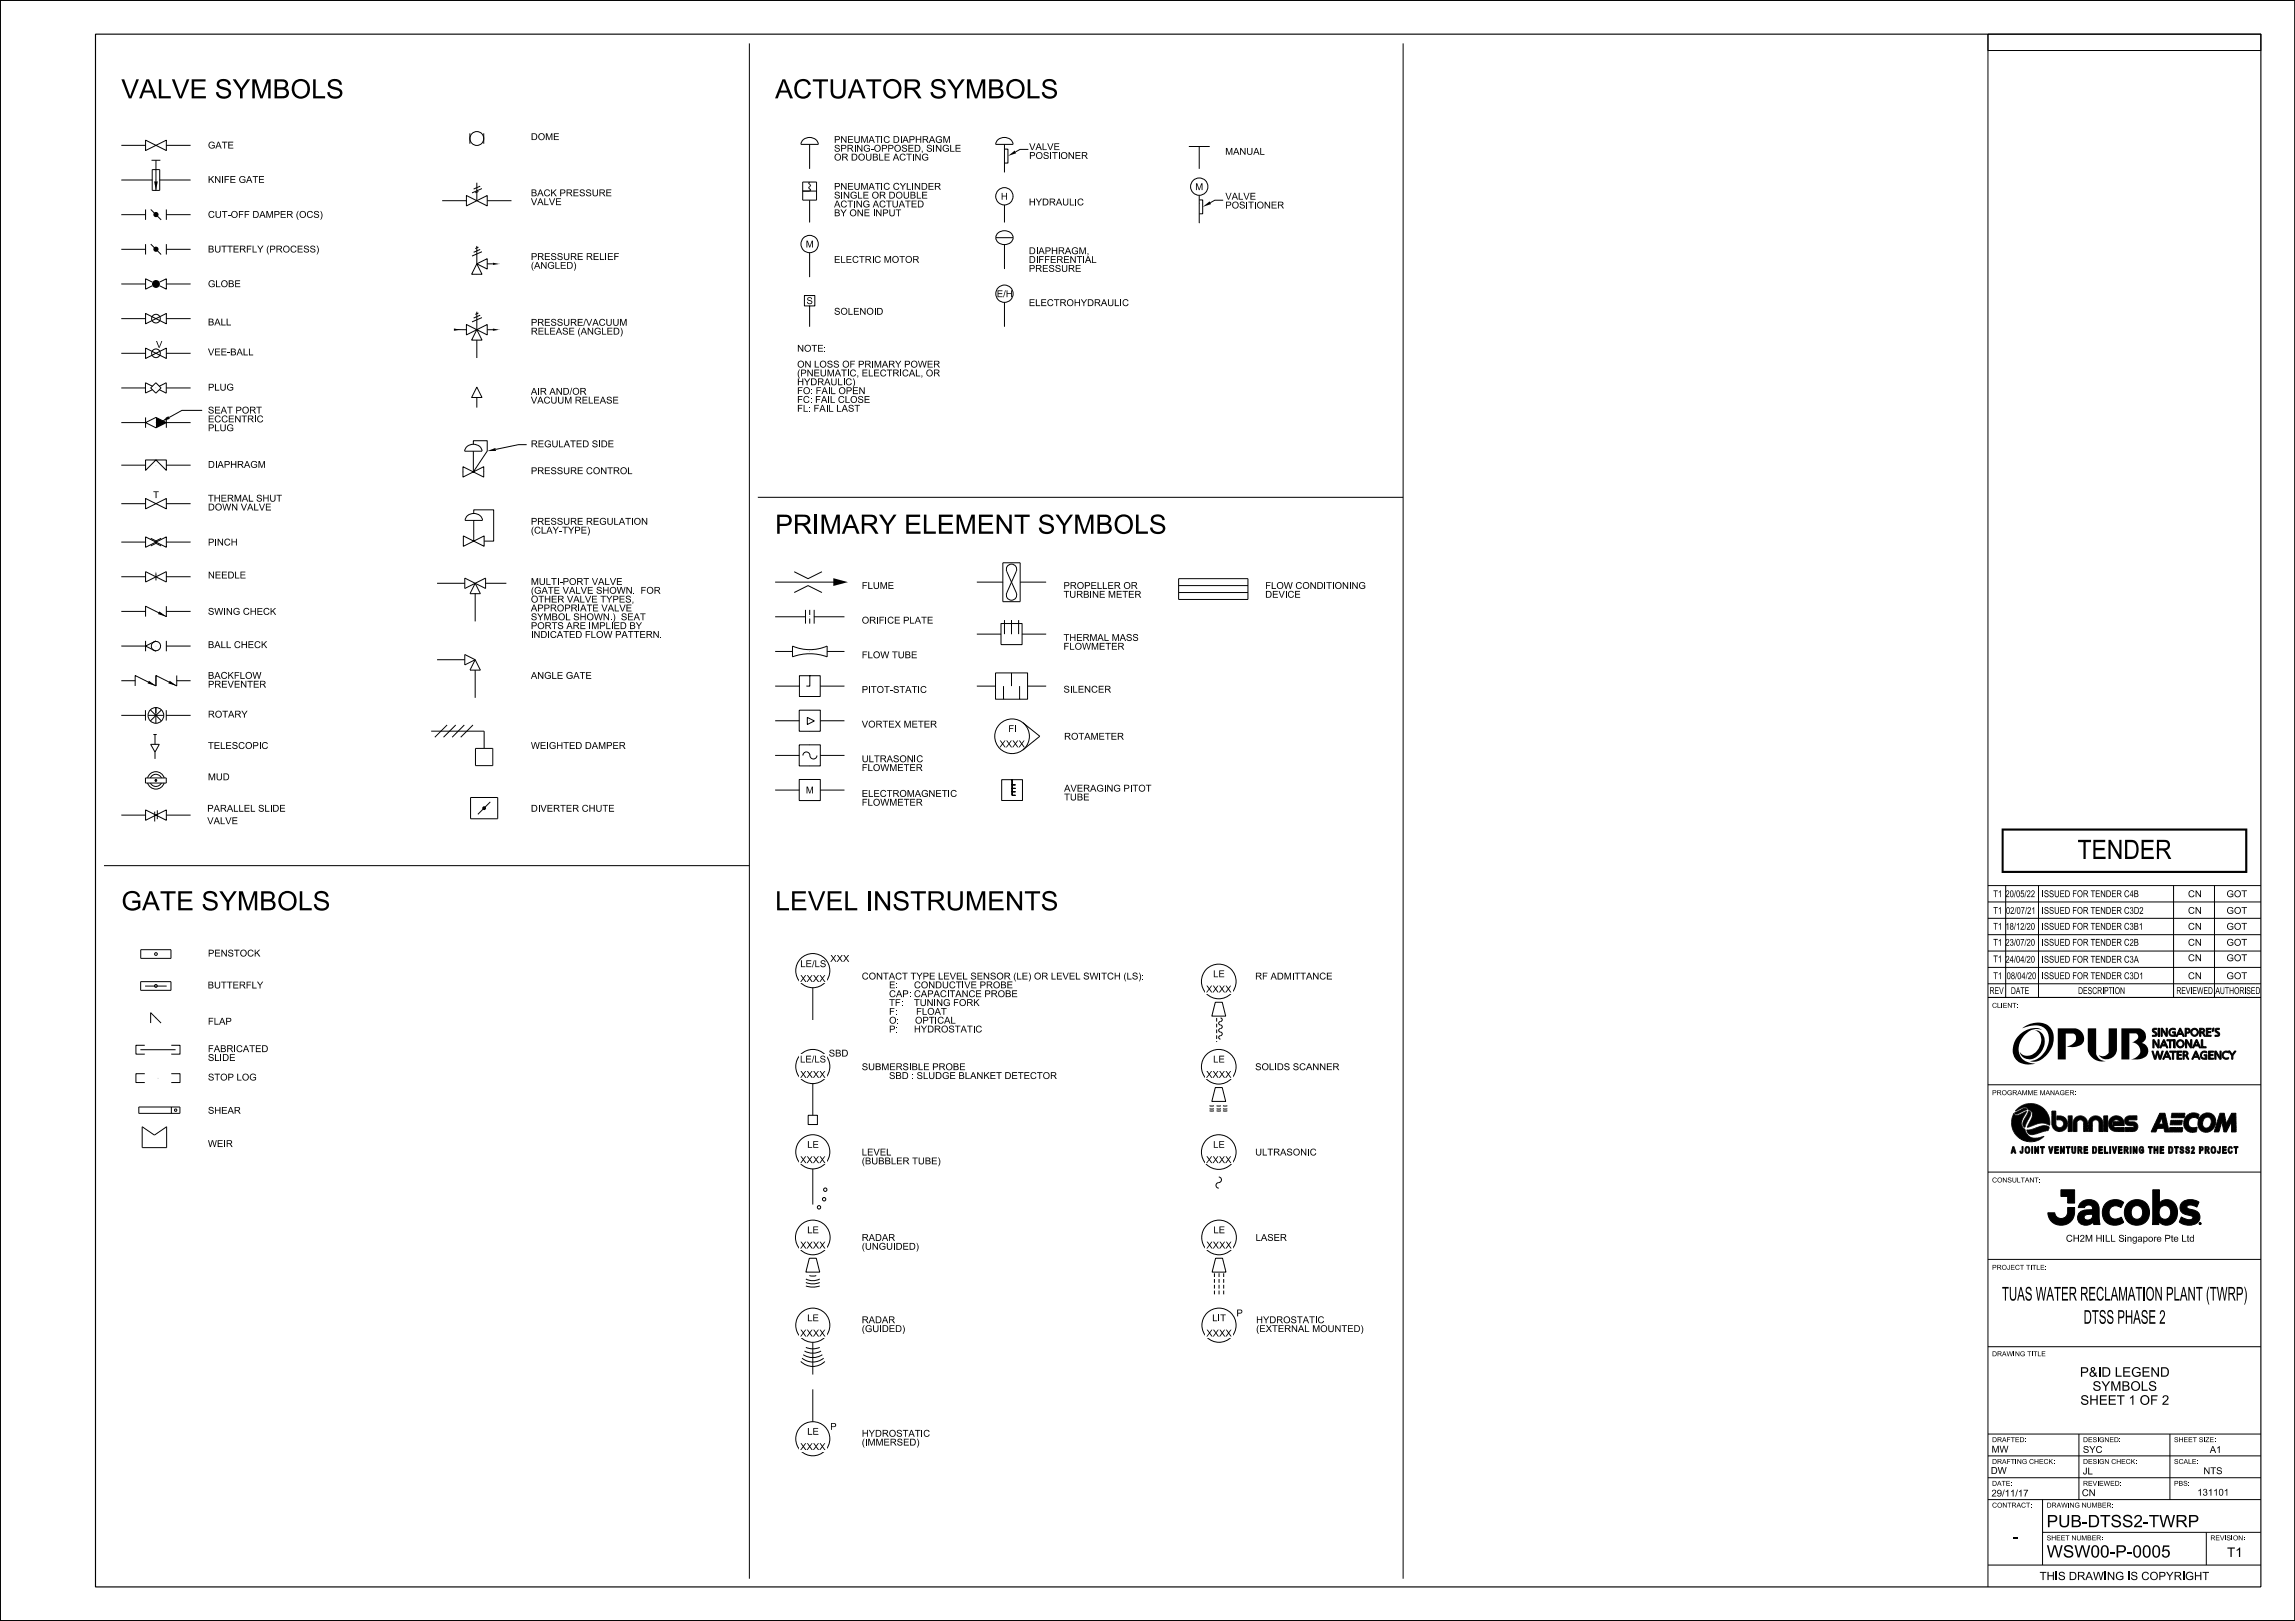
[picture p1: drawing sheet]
<svg xmlns="http://www.w3.org/2000/svg" width="841mm" height="594mm" viewBox="0 0 841 594" stroke-linecap="round" stroke-linejoin="round" font-family="sans-serif">
<defs><g id="words">
<g font-size="7">
<text x="44.4" y="36.1">VALVE SYMBOLS</text>
<text x="284" y="36.1">ACTUATOR SYMBOLS</text>
<text x="284" y="195.6">PRIMARY ELEMENT SYMBOLS</text>
<text x="761.3" y="314.8">TENDER</text>
<text x="44.4" y="333.6">GATE SYMBOLS</text>
<text x="284" y="333.6">LEVEL INSTRUMENTS</text>
</g>
<g font-size="5">
<text x="733.6" y="476.6">TUAS WATER RECLAMATION PLANT (TWRP)</text>
<text x="763.5" y="485.1">DTSS PHASE 2</text>
</g>
<g font-size="4.5">
<text x="750" y="559.6">PUB-DTSS2-TWRP</text>
<text x="737.6" y="565">-</text>
<text x="750" y="570.7">WSW00-P-0005</text>
</g>
<g font-size="3.5">
<text x="762.2" y="504.5">P&amp;ID LEGEND</text>
<text x="766.8" y="509.6">SYMBOLS</text>
<text x="762.3" y="514.8">SHEET 1 OF 2</text>
<text x="816.1" y="570.6">T1</text>
</g>
<text font-size="3" x="747.4" y="579">THIS DRAWING IS COPYRIGHT</text>
<g font-size="2.5">
<text x="194.5" y="51.3">DOME</text>
<text x="305.6" y="52.4">PNEUMATIC DIAPHRAGM</text>
<text x="76.2" y="54.4">GATE</text>
<text x="305.6" y="58.8">OR DOUBLE ACTING</text>
<text x="305.6" y="55.6">SPRING-OPPOSED, SINGLE</text>
<text x="377.1" y="58.2">POSITIONER</text>
<text x="377.1" y="55">VALVE</text>
<text x="449" y="56.7">MANUAL</text>
<text x="76.2" y="67">KNIFE GATE</text>
<text x="194.5" y="71.9">BACK PRESSURE</text>
<text x="305.6" y="69.5">PNEUMATIC CYLINDER</text>
<text x="438" y="69.7">M</text>
<text x="194.5" y="75.2">VALVE</text>
<text x="305.6" y="76">ACTING ACTUATED</text>
<text x="305.6" y="72.8">SINGLE OR DOUBLE</text>
<text x="366.8" y="73.2">H</text>
<text x="377" y="75.3">HYDRAULIC</text>
<text x="449" y="76.4">POSITIONER</text>
<text x="449" y="73.2">VALVE</text>
<text x="76.2" y="79.8">CUT-OFF DAMPER (OCS)</text>
<text x="305.6" y="79.2">BY ONE INPUT</text>
<text x="76.2" y="92.5">BUTTERFLY (PROCESS)</text>
<text x="194.5" y="95.3">PRESSURE RELIEF</text>
<text x="295.3" y="90.7">M</text>
<text x="377" y="93.1">DIAPHRAGM,</text>
<text x="194.5" y="98.5">(ANGLED)</text>
<text x="305.6" y="96.3">ELECTRIC MOTOR</text>
<text x="377" y="99.6">PRESSURE</text>
<text x="377" y="96.4">DIFFERENTIAL</text>
<text x="76.2" y="105.2">GLOBE</text>
<text x="295.5" y="111.4">S</text>
<text x="365.3" y="108.9">E/H</text>
<text x="377" y="112.2">ELECTROHYDRAULIC</text>
<text x="76.2" y="119.3">BALL</text>
<text x="194.5" y="119.4">PRESSURE/VACUUM</text>
<text x="305.6" y="115.3">SOLENOID</text>
<text x="194.5" y="122.6">RELEASE (ANGLED)</text>
<text x="57.2" y="127.4">V</text>
<text x="76.2" y="130.2">VEE-BALL</text>
<text x="292.1" y="128.9">NOTE:</text>
<text x="292.1" y="137.9">(PNEUMATIC, ELECTRICAL, OR</text>
<text x="292.1" y="134.7">ON LOSS OF PRIMARY POWER</text>
<text x="76.2" y="143.1">PLUG</text>
<text x="292.1" y="141.2">HYDRAULIC)</text>
<text x="194.5" y="147.9">VACUUM RELEASE</text>
<text x="194.5" y="144.7">AIR AND/OR</text>
<text x="292.1" y="147.6">FC: FAIL CLOSE</text>
<text x="292.1" y="144.4">FO: FAIL OPEN</text>
<text x="76.2" y="154.8">ECCENTRIC</text>
<text x="76.2" y="151.5">SEAT PORT</text>
<text x="292.1" y="150.9">FL: FAIL LAST</text>
<text x="76.2" y="158">PLUG</text>
<text x="194.5" y="163.9">REGULATED SIDE</text>
<text x="76.2" y="171.4">DIAPHRAGM</text>
<text x="194.5" y="173.7">PRESSURE CONTROL</text>
<text x="56.1" y="182.5">T</text>
<text x="76.2" y="183.8">THERMAL SHUT</text>
<text x="76.2" y="187.1">DOWN VALVE</text>
<text x="194.5" y="195.5">(CLAY-TYPE)</text>
<text x="194.5" y="192.3">PRESSURE REGULATION</text>
<text x="76.2" y="199.9">PINCH</text>
<text x="76.2" y="212">NEEDLE</text>
<text x="194.5" y="214.3">MULTI-PORT VALVE</text>
<text x="315.8" y="215.8">FLUME</text>
<text x="389.7" y="215.8">PROPELLER OR</text>
<text x="463.6" y="215.8">FLOW CONDITIONING</text>
<text x="194.5" y="220.8">OTHER VALVE TYPES,</text>
<text x="194.5" y="217.6">(GATE VALVE SHOWN.</text>
<text x="235.1" y="217.6">FOR</text>
<text x="389.7" y="219">TURBINE METER</text>
<text x="463.6" y="219">DEVICE</text>
<text x="76.2" y="225.3">SWING CHECK</text>
<text x="194.5" y="227.3">SYMBOL SHOWN.)</text>
<text x="194.5" y="224">APPROPRIATE VALVE</text>
<text x="228.9" y="227.3">SEAT</text>
<text x="194.5" y="233.8">INDICATED FLOW PATTERN.</text>
<text x="194.5" y="230.5">PORTS ARE IMPLIED BY</text>
<text x="315.8" y="228.5">ORIFICE PLATE</text>
<text x="76.2" y="237.5">BALL CHECK</text>
<text x="389.7" y="238.1">FLOWMETER</text>
<text x="389.7" y="234.9">THERMAL MASS</text>
<text x="315.8" y="241.2">FLOW TUBE</text>
<text x="76.2" y="252">PREVENTER</text>
<text x="76.2" y="248.8">BACKFLOW</text>
<text x="194.5" y="248.8">ANGLE GATE</text>
<text x="315.8" y="253.9">PITOT-STATIC</text>
<text x="389.7" y="253.8">SILENCER</text>
<text x="76.2" y="263">ROTARY</text>
<text x="315.8" y="266.6">VORTEX METER</text>
<text x="369.5" y="268.3">FI</text>
<text x="76.2" y="274.4">TELESCOPIC</text>
<text x="194.5" y="274.4">WEIGHTED DAMPER</text>
<text x="366.2" y="273.8">XXXX</text>
<text x="389.9" y="271.1">ROTAMETER</text>
<text x="315.8" y="279.3">ULTRASONIC</text>
<text x="76.2" y="285.9">MUD</text>
<text x="315.8" y="282.5">FLOWMETER</text>
<text x="295.3" y="290.8">M</text>
<text x="315.8" y="292">ELECTROMAGNETIC</text>
<text x="389.9" y="293.3">TUBE</text>
<text x="389.9" y="290.1">AVERAGING PITOT</text>
<text x="75.9" y="297.4">PARALLEL SLIDE</text>
<text x="194.5" y="297.4">DIVERTER CHUTE</text>
<text x="315.8" y="295.2">FLOWMETER</text>
<text x="75.9" y="302">VALVE</text>
<text x="730.4" y="328.8">T1</text>
<text x="734.9" y="328.8">20/05/22</text>
<text x="748.2" y="328.8">ISSUED FOR TENDER C4B</text>
<text x="801.8" y="328.8">CN</text>
<text x="815.9" y="328.8">GOT</text>
<text x="730.4" y="334.9">T1</text>
<text x="735.1" y="334.9">02/07/21</text>
<text x="748.2" y="334.9">ISSUED FOR TENDER C3D2</text>
<text x="801.8" y="334.9">CN</text>
<text x="815.9" y="334.9">GOT</text>
<text x="730.4" y="340.7">T1</text>
<text x="734.9" y="340.7">18/12/20</text>
<text x="748.2" y="340.7">ISSUED FOR TENDER C3B1</text>
<text x="801.8" y="340.7">CN</text>
<text x="815.9" y="340.7">GOT</text>
<text x="730.4" y="346.6">T1</text>
<text x="734.9" y="346.6">23/07/20</text>
<text x="748.2" y="346.6">ISSUED FOR TENDER C2B</text>
<text x="801.8" y="346.6">CN</text>
<text x="815.9" y="346.6">GOT</text>
<text x="76.2" y="350.5">PENSTOCK</text>
<text x="304.2" y="352.4">XXX</text>
<text x="730.4" y="352.6">T1</text>
<text x="734.9" y="352.8">24/04/20</text>
<text x="748.2" y="352.8">ISSUED FOR TENDER C3A</text>
<text x="801.8" y="352.2">CN</text>
<text x="815.9" y="352.2">GOT</text>
<text x="293.2" y="359.8">XXXX</text>
<text x="293.3" y="354.4">LE/LS</text>
<text x="315.8" y="358.9">CONTACT TYPE LEVEL SENSOR (LE) OR LEVEL SWITCH (LS):</text>
<text x="444.6" y="358.1">LE</text>
<text x="460" y="358.9">RF ADMITTANCE</text>
<text x="730.4" y="358.8">T1</text>
<text x="735.3" y="358.8">08/04/20</text>
<text x="748.2" y="358.8">ISSUED FOR TENDER C3D1</text>
<text x="801.8" y="358.8">CN</text>
<text x="815.9" y="358.8">GOT</text>
<text x="76.1" y="362.2">BUTTERFLY</text>
<text x="325.8" y="365.4">CAP: CAPACITANCE PROBE</text>
<text x="325.8" y="362.2">E:</text>
<text x="334.6" y="362.2">CONDUCTIVE PROBE</text>
<text x="442" y="363.7">XXXX</text>
<text x="729.1" y="364.3">REV</text>
<text x="736.9" y="364.3">DATE</text>
<text x="761.5" y="364.3">DESCRIPTION</text>
<text x="797.5" y="364.3">REVIEWED</text>
<text x="811.8" y="364.3">AUTHORISED</text>
<text x="325.8" y="371.9">F:</text>
<text x="325.8" y="368.6">TF:</text>
<text x="334.7" y="368.6">TUNING FORK</text>
<text x="335.4" y="371.9">FLOAT</text>
<text x="76.2" y="375.5">FLAP</text>
<text x="325.8" y="375.1">O:</text>
<text x="335.1" y="375.1">OPTICAL</text>
<text x="325.8" y="378.3">P:</text>
<text x="334.3" y="378.3">HYDROSTATIC</text>
<text x="76.2" y="388.8">SLIDE</text>
<text x="76.2" y="385.5">FABRICATED</text>
<text x="293.2" y="389.4">LE/LS</text>
<text x="303.7" y="387.2">SBD</text>
<text x="444.6" y="389.4">LE</text>
<text x="76.2" y="396">STOP LOG</text>
<text x="293.2" y="394.9">XXXX</text>
<text x="315.8" y="392.2">SUBMERSIBLE PROBE</text>
<text x="325.8" y="395.4">SBD : SLUDGE BLANKET DETECTOR</text>
<text x="442" y="394.9">XXXX</text>
<text x="460" y="392.2">SOLIDS SCANNER</text>
<text x="76.2" y="408.1">SHEAR</text>
<text x="76.2" y="420.3">WEIR</text>
<text x="295.8" y="420.6">LE</text>
<text x="315.8" y="423.4">LEVEL</text>
<text x="444.6" y="420.6">LE</text>
<text x="460" y="423.4">ULTRASONIC</text>
<text x="293.2" y="426.2">XXXX</text>
<text x="315.8" y="426.7">(BUBBLER TUBE)</text>
<text x="442" y="426.2">XXXX</text>
<text x="295.8" y="451.9">LE</text>
<text x="315.8" y="454.7">RADAR</text>
<text x="444.7" y="451.9">LE</text>
<text x="460.1" y="454.7">LASER</text>
<text x="757" y="455">CH2M HILL Singapore Pte Ltd</text>
<text x="293.2" y="457.5">XXXX</text>
<text x="315.8" y="458">(UNGUIDED)</text>
<text x="442.1" y="457.5">XXXX</text>
<text x="295.8" y="484.2">LE</text>
<text x="315.8" y="484.9">RADAR</text>
<text x="444.2" y="484.2">LIT</text>
<text x="453.1" y="482.4">P</text>
<text x="460.3" y="484.9">HYDROSTATIC</text>
<text x="293.2" y="489.7">XXXX</text>
<text x="315.8" y="488.1">(GUIDED)</text>
<text x="442.1" y="489.7">XXXX</text>
<text x="460.3" y="488.1">(EXTERNAL MOUNTED)</text>
<text x="295.8" y="525.8">LE</text>
<text x="304.2" y="524">P</text>
<text x="315.8" y="526.5">HYDROSTATIC</text>
<text x="293.2" y="531.4">XXXX</text>
<text x="315.8" y="529.7">(IMMERSED)</text>
<text x="729.8" y="532.3">MW</text>
<text x="763.3" y="532.4">SYC</text>
<text x="809.8" y="532.4">A1</text>
<text x="729.5" y="540.1">DW</text>
<text x="763.2" y="540.3">JL</text>
<text x="807.4" y="540.2">NTS</text>
<text x="729.8" y="548.4">29/11/17</text>
<text x="762.9" y="548.3">CN</text>
<text x="805.2" y="548.1">131101</text>
</g>
<g font-size="1.8">
<text x="730" y="369.3">CLIENT:</text>
<text x="730" y="401.3">PROGRAMME MANAGER:</text>
<text x="730" y="433.3">CONSULTANT:</text>
<text x="730" y="465.3">PROJECT TITLE:</text>
<text x="730" y="497">DRAWING TITLE</text>
<text x="730" y="528.5">DRAFTED:</text>
<text x="763.3" y="528.5">DESIGNED:</text>
<text x="796.7" y="528.5">SHEET SIZE:</text>
<text x="730" y="536.5">DRAFTING CHECK:</text>
<text x="763.3" y="536.5">DESIGN CHECK:</text>
<text x="796.7" y="536.5">SCALE:</text>
<text x="730" y="544.5">DATE:</text>
<text x="763.3" y="544.5">REVIEWED:</text>
<text x="796.7" y="544.5">PBS:</text>
<text x="730" y="552.5">CONTRACT:</text>
<text x="750" y="552.5">DRAWING NUMBER:</text>
<text x="750" y="564.5">SHEET NUMBER:</text>
<text x="810" y="564.5">REVISION:</text>
</g>
</g></defs>
<g fill="none" stroke="#000" stroke-width=".37">
<path d="M841 0h-841v594h841M274.6 15.9v562.6M514.2 15.9v562.6M728.5 12.5h100v6h-100zM728.5 12.5v569M44.4 53.3h8.9M53.3 51.4v3.8l7.7-3.8v3.8zM55.5 58.7h3.3M57.1 58.7v11.1M61 53.3h8.9M294.1 51.4a3.4 3.4 0 0 1 5.8 1.5h-6.4zM296.7 52.9v9"/>
<path d="M365.8 51.1a3.4 3.4 0 0 1 5.4 1.8h-6.3l.1-.8zM368.1 54.6h1.3v5.2h-1.3M368.1 52.9v10.2M435.6 53.7h7.7M439.5 53.7v8.2M44.4 66h11.4M44.4 78.7h8.9M53.3 76.8v3.8M55.2 76.8l3.9 3.8M55.8 62.2h2.7v7.6h-2.7zM58.5 66h11.3M61 76.8v3.8"/>
<path d="M61 78.7h8.9M162 73.5h8.9M170.9 71.6l3.8 1.9-3.8 2zM174.7 73.5l3.8-1.9v3.9zM174.7 67v6.5M175.3 70.2l-1.1 .5M176 68.2l-2.4 1.1M176.6 69.1l-3.6 1.6M178.5 73.5h8.9M294.1 70h5.1M294.1 66.7h5.1v6.6h-5.1zM296.7 73.3v8.2"/>
<path d="M296.7 66.7l-.4 .4 .8 .9-.8 .8 .8 .8-.4 .4M368.1 75.1v6.4M439.5 73.3h1.2v5h-1.2M439.5 71.6v10.1M448.2 73.4h-3l-1.7 .9M44.4 91.4h8.9M53.3 89.5v3.8M55.2 89.5l3.9 3.8M61 89.5v3.8M61 91.4h8.9M174.7 96.7l3.8-1.9v3.8zM174.7 96.7l1.9 3.8h-3.8z"/>
<path d="M174.7 90.1v6.6M175.3 90.6l-1.1 .5M176 91.4l-2.4 1.1M176.6 92.2l-3.6 1.6M178.5 96.7h2.1M296.7 92.6v8.9M364.9 87.1a3.3 3.3 0 0 1 3.2-2.5 3.3 3.3 0 0 1 3.2 2.5M364.9 87.1a3.3 3.3 0 0 0 3.2 2.5 3.3 3.3 0 0 0 3.2-2.5M364.9 87.1h6.4M368.1 89.6v9M44.4 104.1h8.9M44.4 116.8h8.9"/>
<path d="M53.3 114.9v3.8l7.7-3.8v3.8zM55.8 103.4l-2.5-1.2v3.8l2.5-1.3M58.5 103.4l2.5-1.2v3.8l-2.5-1.3M61 104.1h8.9M61 116.8h8.9M296.7 112.1h1.9v-3.8h-3.8v3.8h1.9v7.6M368.1 110.8v8.9M44.4 129.5h8.9M53.3 127.6v3.8l7.7-3.8v3.8zM61 129.5h8.9M44.4 142.2h8.9M44.4 154.9h8.9"/>
<path d="M53.3 154.9l3.8-1.9 3.9 1.9-3.9 1.9zM53.3 153v3.8M55.8 141.5l-2.5-1.2v3.7l2.5-1.2M57.1 140.3l1.9 1.9-1.9 1.9-1.9-1.9zM58.4 141.5l2.5-1.2v3.8l-2.5-1.3M61 153v3.8M61 142.2h8.9M61 154.9h8.9M74.1 150.4h-7.4l-4.8 2.6M174.7 145.7h1.9l-1.9-3.9-1.9 3.9h1.9v3.7M44.4 170.5h8.9M53.3 168.6h7.7v3.8l-3.9-3.8-3.8 3.8z"/>
<path d="M61 170.5h8.9M170.9 163.9a3.3 3.3 0 0 1 5.7 1.4h-6.3zM173.5 162.8v-1.3h5v3.8l-5 7.6 3.8 1.9v-3.8l-7.6 3.8v-3.8l3.8 1.9v-7.6M193 162.9h-3l-8.3 1.8M44.4 198.6h8.9M44.4 184.6h8.9M53.3 196.7l7.7 3.8v-3.8l-7.7 3.8zM53.3 182.7v3.8l7.7-3.8v3.8zM59.1 197.3l-1.9 .9-2-.9M61 198.6h8.9M61 184.6h8.9M170.4 190.7h6.4a3.3 3.3 0 0 0-3.2-2.5 3.3 3.3 0 0 0-3.1 2.5"/>
<path d="M173.6 188.2v-1.4h7.3v11.5h-3.5M173.6 190.7v7.6l3.8 1.9v-3.8l-7.6 3.8v-3.8l3.8 1.9M277.7 182.2h236.5M44.4 211.3h8.9M53.3 209.5l7.7 3.8v-3.8l-7.7 3.8zM57.1 210.6v2.1M59.1 200.1l-1.9-1-2 1M61 211.3h8.9M160.2 213.7h10.1M170.3 211.8v3.8l7.6-3.8v3.8zM174.1 217.6v10.1M174.1 213.7l1.9 3.9h-3.8z"/>
<path d="M177.9 213.7h7.7M284.1 213.3h25.4M291 209.5l5.1 2.5 5.1-2.5M291 217.1l5.1-2.5 5.1 2.5M358 213.3h9.5M367.5 206.2h6.3v14.3h-6.3zM369.3 207.3a1.91 1.91 0 0 1 2.4-.3 1.91 1.91 0 0 1 .7 2.4l-1.7 3.9-1.9-4.2 .1-1.1zM370.7 213.3l1.8 4M370.7 213.3l-1.8 3.9a1.91 1.91 0 0 0 1.7 2.7 1.91 1.91 0 0 0 1.8-2.6M373.8 213.3h9.6M44.4 224h8.9M44.4 236.7h8.9"/>
<path d="M53.3 234.8v3.8M57.1 234.8l-3.8 1.9 3.8 1.9M61 222.1v3.8l-7.7-3.8v3.8M61 234.8v3.8M61 224h8.9M61 236.7h8.9M284.1 226h11.1M284.1 238.7h6.3M290.4 236.7a15.9 15.9 0 0 0 12.7 0v4a18.3 18.3 0 0 0-12.7 0zM295.2 223.5v5M296.7 223.5v1.8M296.7 226.7v1.8"/>
<path d="M298.3 226h11.2M298.3 223.5v5M303.1 238.7h6.4M358 232.4h8.8M366.8 228.5h7.7v7.7h-7.7zM368.1 227.2v5.2M370.7 227.2v5.2M373.3 227.2v5.2M374.5 232.4h8.9M44.4 249.4h5.1M57.1 259.3v5.7M57.1 247.5v3.8l-7.6-3.8v3.8"/>
<path d="M64.8 247.5v3.8l-7.7-3.8v3.8M64.8 249.4h5.1M284.1 251.4h8.8M296.8 247.6h3.8v7.6h-7.7v-7.6h3.9v3.8h-1.3M300.6 251.4h8.9M358 251.4h6.8M364.8 246.6h11.8v9.6h-11.8zM367.7 251.4v4.8M370.7 246.6v4.8M373.6 251.4v4.8M376.6 251.4h6.8M44.4 262.1h8.9"/>
<path d="M53.3 260.2v3.8M54.3 262.1h5.7M55.1 260.1l4.1 4.1M55.2 272.8h3.2l-1.6 2.8zM56.2 269.2h1.2M56.8 269.2v3.6M56.8 275.6v2.5M59.2 260.1l-4.1 4.1M60.9 260.2v3.8M60.9 262.1h8.9M158 267.9h19.4v6.3M163.8 265.7l-4.5 4.5"/>
<path d="M167 265.7l-4.5 4.5M170.1 265.7l-4.4 4.5M173.3 265.7l-4.5 4.5M174.2 274.2h6.4v6.4h-6.4zM284.1 264.1h8.8M284.1 276.8h8.8M292.9 260.2h7.7v7.8h-7.7zM292.9 272.9h7.7v7.8h-7.7zM294.2 276.9a1.35 1.35 0 0 1 1.6-1.3 1.35 1.35 0 0 1 1.1 1.7 1.29 1.29 0 0 0 1.4 .8 1.29 1.29 0 0 0 1.1-1.2M295.8 262.9l2.6 1.3-2.6 1.3zM300.6 264.1h8.9M300.6 276.8h8.9"/>
<path d="M44.4 298.7h8.9M53.3 285.1h7.6v1.8h-7.6zM53.3 296.8v3.8l7.7-3.8v3.8zM54.1 286.9a3.2 3.2 0 0 0 3 2.3 3.2 3.2 0 0 0 3-2.3M54.1 285.1a3.2 3.2 0 0 1 3-2.3 3.2 3.2 0 0 1 3.1 2.3M55.1 285.1a2.2 2.2 0 0 1 2-1.4 2.2 2.2 0 0 1 2.1 1.4M56.7 297.4v3.6M57 285.9l.2 .2zM57 285.8h.3v.3h-.3zM57.1 286h.1M57.6 296.9v3.3M59.1 286.9a2.21 2.21 0 0 1-2 1.3 2.21 2.21 0 0 1-2-1.3"/>
<path d="M61 298.7h8.9M172.4 292.2h10v7.8h-10zM179.7 293.9l-4.6 4.5M284.1 289.5h8.8M292.9 285.6h7.7v7.8h-7.7zM300.6 289.5h8.9M38.1 317.2h236.5M728.5 336.5h100M728.5 330.5h100M728.5 324.5h100M735 324.5v41M747 324.5v41"/>
<path d="M796.5 324.5v41M811.5 324.5v41M51.5 359.7h11.2v3.2h-11.2zM51.6 348h11.1v3.2h-11.1zM728.5 354.5h100M728.5 348.5h100M728.5 342.5h100M53.2 361.3h7.9M55.2 374.9v-3.8l3.8 3.8M297.9 361.9v11.9M445.3 367.3h2.6l1.3 5h-5.1zM445.8 373v1.4"/>
<path d="M445.8 375.1v1.4M445.8 377.3v1.3M445.8 379.4v1.3M447.3 373a.69 .69 0 0 1 .6 .8 .69 .69 0 0 1-.9 .6 .69 .69 0 0 0-.3 .8 .69 .69 0 0 0 .8 .5 .7 .7 0 0 1 .3 .8 .7 .7 0 0 1-.8 .5 .7 .7 0 0 0-.4 .8 .7 .7 0 0 0 .9 .5 .7 .7 0 0 1 .3 .8 .7 .7 0 0 1-.8 .5l-.4 .5 .2 .5 .5 .2M728.5 365.5h100M728.5 360.5h100M789.1 376.9h1.3l-.2 .4-.5-.1-.5 .4 1.2 1-.1 1-1.6 .2v-.4h1l.2-.4-1-.9a.87 .87 0 0 1 .2-1.2zM790.8 376.8h.6v3h-.6zM791.9 376.8h.5l1.4 2.1v-2.1h.4v3h-.5l-1.3-2.2-.1 2.2h-.4zM795.2 377.2l.3-.2a.9 .9 0 0 1 1-.4 .9 .9 0 0 1 .6 .8 1.16 1.16 0 0 0-1.7 .2 1.16 1.16 0 0 0 .5 1.7h.8v-.8h-.6v-.4h1.1v1.7h-1.4a1.55 1.55 0 0 1-.6-2.6zM798.8 376.8h.3l1.4 3h-.5l-.3-.7h-1.5l-.3 .7h-.5zM798.9 377.4l.6 1.2h-1.1z"/>
<path d="M800.7 376.8h1a.97 .97 0 0 1 .8 1.2 .97 .97 0 0 1-1.3 .6v1.2h-.5zM801.2 377.2l.8 .1 .1 .7-.9 .2zM806.1 376.8h.9a.87 .87 0 0 1 .9 .6 .87 .87 0 0 1-.4 1l.7 1.4h-.5l-.7-1.3h-.5v1.3h-.4zM806.5 377.2l.8 .1 .1 .6-.9 .2zM807 378.5h.1M808.5 376.8h1.8v.4h-1.3v.8h1.1v.4h-1.1v1h1.3v.4h-1.8zM810.9 376.8h.5M810.9 376.8h.5l-.4 1.2h-.4zM812.1 376.9h1.3l-.2 .4-.6-.1-.4 .4 1.1 1-.1 1-1.5 .2v-.4h.9l.3-.4-1.1-.9a.88 .88 0 0 1 .3-1.2zM51.4 384.7h12.9M53.1 383h-3.3v3.3h3.3M53.1 393.4h-3.3v3.3h3.3"/>
<path d="M62.8 383h3.2v3.3h-3.2M62.8 393.4h3.2v3.3h-3.2M297.9 397.1v11.6M445.3 398.5h2.6l1.3 5.1h-5.1zM445.8 381.5v.3M728.5 397.5h100M788.6 385.2h.4l.7 2.2 .7-2.2h.5l.7 2.2 .7-2.2h.4l-.9 3h-.6l-.6-2.3-.6 2.3h-.5zM788.9 381h.5l1.4 2.1v-2.1h.4v3h-.5l-1.3-2.2-.1 2.2h-.4zM792.8 381h.3l1.4 3h-.5l-.3-.7h-1.5l-.3 .7h-.5zM792.9 381.7l.6 1.2h-1.1zM793.9 385.2h.3l1.3 3h-.4l-.3-.8h-1.5l-.3 .8h-.5zM794 385.8l.6 1.2h-1.1z"/>
<path d="M794.1 381h2.3v.4h-1v2.6h-.4v-2.6h-.9zM795.1 385.2h2.4v.4h-1v2.6h-.4v-2.6h-1zM796.6 381h.5v3h-.5zM797.7 385.2h1.8v.4h-1.2v.8h1v.4h-1v1h1.2v.4h-1.8zM800 385.2h.9a.87 .87 0 0 1 .9 .6 .87 .87 0 0 1-.4 1l.7 1.4h-.5l-.7-1.3h-.5v1.3h-.4zM800.4 385.6l.8 .1 .1 .5-.9 .3zM800.9 381h.5l1.3 2.1v-2.1h.5v3h-.5l-1.4-2.2v2.2h-.4zM802.7 383.1h.1M804.5 385.2h.4l1.3 3h-.5l-.3-.8h-1.5l-.3 .8h-.4zM804.7 385.8l.5 1.2h-1.1zM804.8 381h.3l1.3 3h-.4l-.3-.7h-1.5l-.3 .7h-.5zM804.9 381.7l.6 1.2h-1.1z"/>
<path d="M806.7 381h.5v2.6h1.2v.4h-1.7zM806.8 385.5l.3-.2a.89 .89 0 0 1 .9-.3 .89 .89 0 0 1 .7 .8 1.16 1.16 0 0 0-1.8 .2 1.16 1.16 0 0 0 .5 1.7h.9v-.7l-.6-.1v-.4h1v1.7h-1.3a1.55 1.55 0 0 1-.6-2.7zM809.3 385.2h1.8v.4h-1.2v.8h1.1v.4h-1.1v1h1.2v.4h-1.8zM811.6 385.2h.5l1.3 2.1 .1-2.1h.4v3h-.5l-1.3-2.2v2.2h-.5zM814.8 385.5l.2-.2a.89 .89 0 0 1 1-.3 .89 .89 0 0 1 .6 .8 1.14 1.14 0 0 0-1.6 0 1.14 1.14 0 0 0 0 1.6 1.14 1.14 0 0 0 1.6 .1 .89 .89 0 0 1-.6 .8 .89 .89 0 0 1-1-.3 1.53 1.53 0 0 1-.2-2.5zM816.6 385.2h.5l.9 1.1 .9-1.1h.5l-1.2 1.6v1.4h-.4v-1.4zM816.6 385.2h.5M50.8 405.7h15.1v2.3h-15.1zM52.1 412.9l4.5 3.1 4.5-3.1v7.6h-9zM62.8 405.7v2.3M296.2 408.7h3.3v3.4h-3.3zM443.2 405.2h1.7"/>
<path d="M443.2 406.3h1.7M443.2 407h1.7M445.8 405.2h1.6M445.8 406.3h1.6M445.8 407h1.6M448.1 405.2h1.7M448.1 406.3h1.7M448.1 407h1.7M737.6 408.9v.1M737.6 409l-.4 3.2 .4 1.7M737.6 413.9h.1M737.6 413.9l.7 1.4"/>
<path d="M738 408l-.4 .9M738 408h.1M738.3 415.3h.1M738.3 415.3l1 1.1a6.7 6.7 0 0 0 4.3 2M738.4 407.7h.1M738.4 407.7a.46 .46 0 0 0 .1 .5 .46 .46 0 0 0 .5 .1M738.5 407.6l-.1 .1M738.5 407.6h.1M738.6 407.1h.1M738.9 407.5l-.3 .1M739 407.5h-.1M739 407.5h.1"/>
<path d="M739 408.3h.1M739.5 406.7l-.9 .5M739.5 408.1l-.4 .2M739.5 406.7h.1M739.5 408.1h.1M739.6 408.1h-.1M739.6 406.6v.1M739.6 408.1h.1M739.6 406.6h.1M740.1 407l-1.1 .5M740.1 406.9v.1M740.2 406.9h-.1"/>
<path d="M740.2 406.9h.1M740.4 406.8l-.1 .1M740.4 407.7h.1M740.4 407.7l-.8 .4M740.4 406.7h.1M740.5 406.7h.1M740.5 406.7h-.1M740.6 406.7h-.1M740.6 406.6v.1M740.7 407.5l-.3 .2M740.7 407.5h.1M740.9 406l-1.2 .6"/>
<path d="M740.9 405.9v.1M741 405.9h.1M741 405.9l1.4-.1 .8 .8M741.4 409.4l-.4 .8a2.71 2.71 0 0 0 1 3.6M741.4 409.4h.1M741.9 408.7l-.5 .7M741.9 408.7h.1M741.9 408.6v.1M741.9 410.1l-.6 1.9 .2 .7 .5 .4M741.9 408.6h.1M741.9 408.5v.1M741.9 408.5h.1"/>
<path d="M742 406.1l-1.4 .5M742 410l-.1 .1M742 406.1h.1M742 410h.1M742 413.1h.1M742 413.8h.1M742 413.8l.1 .1M742.1 413v.1M742.1 413h.1M742.1 413.9h.1M742.1 413.9l.1 .7M742.1 406.1h.1"/>
<path d="M742.2 412.6l-.1 .4M742.2 412.6h.1M742.2 412.5v.1M742.2 412.4v.1M742.2 412.5h.1M742.2 412.4h.1M742.2 412.3v.1M742.2 406.1h.1M742.3 408l-.3 .5M742.3 414.7l.2 .4a3.6 3.6 0 0 0 3.8 1.9M742.3 406.1l.4 .6M742.3 414.7h.1"/>
<path d="M742.3 414.6v.1M742.3 414.6h.1M742.3 408h.1M742.3 407.9h.1M742.3 407.9v.1M742.4 407.3l-1.8 .9a1.55 1.55 0 0 1-2.6-.2M742.4 407.3h.1M742.5 411.6h.1M742.5 407.3h-.1M742.5 411.6l-.3 .7M742.5 407.3h.1M742.5 409.1l-.5 .9"/>
<path d="M742.5 411.5v.1M742.5 411.5h.1M742.6 409l-.1 .1M742.6 407.3h.1M742.6 407.3l-.3 .6M742.6 408.9v.1M742.6 408.9h.1M742.7 406.7l-2 .8M742.7 406.7h.1M742.8 404.5l-2.3 .9-1.9 1.7M742.8 404.5h.1M742.9 413.1h.1"/>
<path d="M743 413.1h.1M743 410.6h.1M743 410.6l-.4 .9M743.1 410.6h-.1M743.1 413.1h.1M743.1 408h.1M743.1 408v.1M743.1 408.1l-.5 .8M743.1 410.5v.1M743.1 407.9h.1M743.1 410.4v.1M743.1 407.8h.1"/>
<path d="M743.2 410.4h-.1M743.2 406.6h.1M743.3 406.6v.1M743.3 410.1v.1M743.3 410.2l-.1 .2M743.3 410.1h.1M743.3 406.7h.1M743.3 407.2h.1M743.3 407.2l-.2 .6M743.3 410h.1M743.4 406.7l.5 .2M743.4 407.1l.1 .1"/>
<path d="M743.4 409.9v.1M743.4 407.1l-.1 .1M743.4 409.8v.1M743.4 409.8h.1M743.4 409.9h.1M743.5 407.2l.4 .2M743.5 409.7v.1M743.5 409.7h.1M743.6 404.4h.1M743.6 404.4l-.7 .1M743.6 418.4h.1M743.7 404.4h.1"/>
<path d="M743.7 404.4h.8M743.8 411.2h.1M743.8 411.2l-.9 1.9M743.9 411.1l-.1 .1M743.9 411v.1M743.9 407.4l.2 1M743.9 406.9a1.94 1.94 0 0 1 .7 2.7M744.1 408.5h.1M744.1 408.5l-.6 1.2M744.1 408.4v.1M744.1 408.4h.1M744.5 413.9l-1.8 .3a2.3 2.3 0 0 0 3.5 1.3l3.1-1"/>
<path d="M744.5 409.7l-.6 1.3M744.5 404.4h.1M744.5 413.9h.1M744.6 404.4h.1M744.6 409.6h.1M744.6 409.6v.1M744.6 409.7h-.1M744.6 404.4l2.9 .8 2.2 1.9 1.2 2.5 .2 2.7M744.7 418.4h.1M744.7 418.4h-1M745.3 412.2l-2.2 .9M745.4 412.2h-.1"/>
<path d="M745.7 413.5h.1M745.7 413.5l-1.1 .4M745.8 413.4h.1M745.8 413.4l-.1 .1M746 412l-.6 .2M746 412h.1M746.1 412h.1M746.2 411.9l-.1 .1M746.2 411.9h.1M746.3 411.9h-.1M746.3 417h.1M746.3 411.9h.1"/>
<path d="M746.4 411.8h.1M746.4 411.8v.1M746.5 411.8h.1M746.5 418l-1.8 .4M746.5 418h.1M746.6 411.8l1.8-.3 1.7 .3M746.6 417.9h.1M746.6 417.9v.1M746.7 417h-.3M746.8 417h-.1M746.8 413.1l-1 .3M746.8 413.1h.1"/>
<path d="M746.9 413v.1M746.9 413h.1M747 413h-.1M747 413h.1M747.1 413h.1M747.1 413h-.1M747.4 416.8l-.6 .2M747.5 416.8h.1M747.6 416.8h-.1M747.6 416.8h.1M747.7 412.7h.1M747.7 416.8h-.1"/>
<path d="M747.7 412.7l-.6 .3M747.7 416.8h.1M747.8 416.7h.1M747.8 412.7h.1M747.8 416.7l-.1 .1M747.9 412.7l1.6-.2 1.4 .6M748 416.7h.1M748 416.7h-.1M748.3 416.6h.1M748.3 416.6l-.3 .1M748.5 416.6h-.1M748.5 416.6h.1"/>
<path d="M748.6 416.5l-.1 .1M748.6 416.5h.1M749 416.4h.1M749 416.4l-.4 .1M749 416.4l-2.3 1.5M749.3 414.5h.1M749.4 414.5h.1M749.4 414.4h.1M749.4 414.4v.1M749.9 414.4h-.4M749.9 414.4h.1M750.1 411.8h.1"/>
<path d="M750.1 411.8v.1M750.1 411.9h.1M750.1 411.9l.8 .3M750.4 414.3h.1M750.4 414.3l-.4 .1M750.5 414.3h.1M750.9 412.2h.1M750.9 413.3l-.4 1M750.9 413.3h.1M750.9 413.2h.1M750.9 413.1v.1M750.9 413.1h.1"/>
<path d="M751 412.3h.1M751.9 407.2h.1M751.9 407.2l.2 5.5M751.9 407.1l1.4 .1 .1 4.8M752.1 412.7h.1M752.1 412.7v.1M752.1 412.8h.1M752.1 412.8l.5 .9a2.94 2.94 0 0 0 2.7 .9M753.4 412.1l.3 .7M753.4 412v.1M753.7 412.8h.1M755.3 414.6h.1"/>
<path d="M757.4 412.8v.1a2.82 2.82 0 0 1-2 1.7M757.4 412.8h.1M757.5 412.7h.1M757.5 412.7l-.1 .1M757.5 412.6v.1M757.5 412.6h.1M757.6 412.5v.1M757.6 412.5v-.6a2.85 2.85 0 0 0-3.3-3h-.5l-.1 1.4h.7a1.46 1.46 0 0 1 1.8 1.8 1.46 1.46 0 0 1-2.4 .7M757.6 412.6h-.1M757.9 408.9h.1M757.9 408.9v5.7h1.4M757.9 408.9h1.4v5.7"/>
<path d="M759.3 414.6h.1M759.7 414.6h.1M763.1 409h.1M763.1 409h-1.6l-1.4 1.2-.4 1.2v3.2M763.2 409v.1M763.2 409.1h.2M763.4 409.1h.1M763.4 409.1l1 .9 .5 .8M764.9 410.9h.1M764.9 410.9l.1 3.7h-1.4v-1.6a2.12 2.12 0 0 0-.9-2.6 1.45 1.45 0 0 0-1.4 .5 1.45 1.45 0 0 0-.2 1.5v2.2h-1.4M765.3 411.1v.1M765.3 411.2v3.4"/>
<path d="M765.3 414.6h.1M765.3 411.1l.6-1.2 1.2-.9 1.3-.1 1 .5 1.1 1.5 .1 3.7h-1.4l-.2-3.7a1.26 1.26 0 0 0-1.2-.6 1.26 1.26 0 0 0-1 .9M766.8 411.2l-.1 3.4h-1.3M766.8 411.2h.1M770.9 408.9h.1M770.9 408.9h1.4v5.7h-1.4zM773 410.3l-.3 1.6a3.3 3.3 0 0 0 4.2 2.7h1.5v-1.4h-1.5a2.21 2.21 0 0 1-2.7-.9l-.1-.2M773 410.3l.1-.1a2.88 2.88 0 0 1 3.4-1.2 2.88 2.88 0 0 1 1.9 3v.5h-3.9v-1.5h2.3M773 410.3h.1M774.1 411.7v.3M774.1 411.7h.1M774.1 412v.1"/>
<path d="M776.7 411v-.1a1.45 1.45 0 0 0-1.6-.5 1.45 1.45 0 0 0-1 1.3M776.7 411h.1M778.8 414.6h.1M780 410.6v.2M780 410.8v.1M780 410.5v.1M780 410.9l.2 .1M780.1 410.4l-.1 .1M780.1 410.4h.1M780.2 408.9a1.87 1.87 0 0 0-1.6 2.3 1.87 1.87 0 0 0 2.5 1.3l.9 .3M780.2 408.9h.1M780.2 408.9h2.9v1.4l-3 .1"/>
<path d="M780.2 411h.1M780.3 411l1.5 .1M781.8 411.1h.1M781.9 411.1h.1M782 412.8h.1M782 412.8l-.3 .4h-2.9v1.4M782 411.1h.1M782 411.1l1.1 .7M783.1 411.8v.1M783.1 411.8h.1M783.1 411.9h.1M783.1 411.9l.3 .6a2 2 0 0 1-2.8 2.1h-1.8"/>
<path d="M788.3 414.8h.1M788.3 414.8h1.7l.5-1.3 2.5-.1v.5a.64 .64 0 0 0 .1 .6 .64 .64 0 0 0 .6 .3h5.9M791.2 411.9h.1M792.1 409.7h.1M792.1 409.7l-.9 2.2M792.2 409.7l.4 2.2M792.6 411.9h.1M792.6 411.9h-1.4M794.9 414.6l-1.6-6.7h-1.8l-3.2 6.9M794.9 414.6h.1M795.3 412.2h.1M795.3 412.2h4.2"/>
<path d="M795.5 410.6l-.2 1.6M795.5 410.6h.1M795.5 410.6h4.2M795.7 409.5h.1M795.7 409.5h4.7M795.9 408v.1M795.9 408.1l-.2 1.4M799.5 412.1v.1M799.6 414.8h.1M799.7 410.6l-.2 1.5M799.7 410.6h.1M799.9 413.2h.1"/>
<path d="M799.9 413.2h-4.8l-.2 1.4M799.9 413.2l-.3 1.6M800.5 409.5h-.1M800.7 408l-.2 1.5M800.7 407.9v.1M800.7 407.9l-4.8 .1M805.1 413h.1M805.4 410a1.97 1.97 0 0 0-3.1 .3 1.97 1.97 0 0 0 1.1 2.9l1.7-.2M805.4 410h.1M805.5 410h.1M805.5 410l.3-1.6-1.4-.6a3.6 3.6 0 0 0-4.1 2.8 3.6 3.6 0 0 0 2.5 4.3l2.1-.2 .2-1.7M806.6 408.8a3.2 3.2 0 0 1 4.3-.3 3.2 3.2 0 0 1 .7 4.2l-.3 .5a3.2 3.2 0 0 1-4.4 1.3 3.2 3.2 0 0 1-1.2-4.4z"/>
<path d="M807.8 409.9a1.54 1.54 0 0 1 2.1-.2 1.54 1.54 0 0 1 .3 2.1 1.62 1.62 0 0 1-2.1 1.5 1.62 1.62 0 0 1-.8-2.5zM811.4 414.8h.1M811.4 414.8h1.7M813.1 414.8h.1M813.1 414.7v.1M813.2 414.6l-.1 .1M813.2 414.6h.1M813.5 407.9v.1M813.5 408l-2.1 6.8M813.5 407.9h1.6l.7 3.8M814.2 410.9l-1 3.7M814.2 410.9h.1"/>
<path d="M814.2 410.9l.8 3.9M815 414.8h.1M815 414.8h.8l2-3.9-.1 3.9h1.7M815.8 411.7h.1M815.9 411.6l-.1 .1M815.9 411.6h.1M815.9 411.6l1.9-3.7h1.5l.1 6.9M819.4 414.8h.1M297.9 428.3v13.1M446.6 431.3a1.09 1.09 0 0 1 1 1.3 1.09 1.09 0 0 1-1.4 .8 1.02 1.02 0 0 0-.6 1.2 1.02 1.02 0 0 0 1 .8M728.5 429.5h100M736.9 422.6h.1"/>
<path d="M737.6 421.6h.5M737.6 421.6h.1M737.8 420.8l.3 .8M737.8 420.8h.1M737.8 420.8l-.2 .8M737.9 420.2h.1M737.9 420.2h-.3l-.7 2.4M738 420.2h.1M738 420.2l.8 2.4M738.1 421.6h.1M738.7 422.6h.1M738.7 422.6h-.2a.73 .73 0 0 0-.7-.5 .73 .73 0 0 0-.7 .6l-.1-.1"/>
<path d="M740.5 421.9l.3 .3M740.5 421.8a.43 .43 0 0 0-.3 .5 .43 .43 0 0 0 .4 .4 .97 .97 0 0 0 .7-1.6l.1-.9h-.4l-.1 2M740.5 421.8v.1M740.5 421.8h.1M740.9 422.2h.1M742.3 420.4a1.05 1.05 0 0 1 1.4 .1 1.05 1.05 0 0 1 .1 1.4 .95 .95 0 0 1-1.3 .6 .95 .95 0 0 1-.4-1.4zM742.7 420.7l.4-.1 .3 .4v.7l-.3 .5-.6-.4zM743.1 420.1l.1 .1M744.5 420.2h.4v2.5h-.4zM744.7 420.2v2.5M745.6 420.2h.3l.8 1.6v-1.6h.3v2.5l-.3-.1-.8-1.6v1.7h-.3zM747.7 420.2h1.5v.4h-.6v2.1h-.4v-2.1h-.5z"/>
<path d="M750.7 420.2l.6 2.5 .4-.1 .7-2.4M750.7 420.2h.1M750.7 420.2h.4l.4 1.6M751.5 421.8v.1M751.5 421.9h.1M751.6 421.9h.1M752.2 420.2h.1M752.2 420.2h-.2l-.4 1.7M752.3 420.2h.1M752.4 420.2h.1M752.9 420.2h1.4v.4h-1v.5h.9v.4h-.9v.7h1v.5h-1.4zM755 420.2h.4l.7 1.6v-1.6h.4v2.5l-.4-.1-.7-1.6v1.7h-.4z"/>
<path d="M755.2 436h5v4.9h-2.5v-2.5h-2.5zM757.1 420.2h1.5v.4h-.6v2.1h-.3v-2.1h-.6zM760.2 422v.1M760.2 422l.1-1.8h.4l-.1 1.8M760.6 422.1a.76 .76 0 0 1-1 .5 .76 .76 0 0 1-.4-1v-1.4h.4v1.5a.39 .39 0 0 0 .1 .5 .39 .39 0 0 0 .5-.1M760.6 422v.1M762.4 420.6h-.6v.6l.7-.2M762.4 420.6h.1M762.5 421.5v.1M762.5 421.5h.1M762.5 420.6v.1M762.5 420.7v.2"/>
<path d="M762.5 421.6h.1M762.5 421.5l.4-.4a.73 .73 0 0 0-.2-.8 .73 .73 0 0 0-.8-.1h-.5v2.5h.4v-1.1l.3 .1 .5 1 .5-.1M762.5 420.9v.1M762.5 421.6l.1 .1M762.6 421.7h.1M762.6 421.7l.1 .1M762.7 421.8h.1M762.7 421.8l.4 .8M763.1 422.6h.1M763.7 420.2h1.3v.4h-1v.5h1v.4h-1v.7h1.1v.5h-1.4zM766.8 420.2h.5a1.35 1.35 0 0 1 .9 2.1l-.4 .3-1 .1zM767.2 420.5l.2 .1a.9 .9 0 0 1 .6 .8 .9 .9 0 0 1-.6 .8h-.2z"/>
<path d="M767.7 420.6h.1M769.1 420.2h1.3v.4h-1v.5h1v.4h-1v.7h1.1v.5h-1.4zM771.1 420.2h.4v2h.9v.5h-1.3zM773.1 420.2h.3v2.5h-.3zM773.3 420.2v2.5M774 420.2l.7 2.5 .4-.1 .6-2.4M774 420.2h.1M774 420.2h.4l.4 1.6M774.9 421.9h.1M775.7 420.2h-.4l-.4 1.7M775.7 420.2h.1M776.3 420.2h1.3v.4h-1v.5h1v.4h-1v.7h1.1v.5h-1.4z"/>
<path d="M779.3 420.6h.1M779.3 420.6h-.6v.6l.8-.2M779.4 421.5v.1M779.4 421.5h.1M779.4 420.6v.1M779.4 420.7l.1 .2M779.4 421.6h.1M779.5 421.5l.3-.4a.74 .74 0 0 0-.1-.8 .74 .74 0 0 0-.9-.1h-.4v2.5h.3v-1.1l.4 .1 .5 1 .4-.1M779.5 420.9v.1M779.5 421.6v.1M779.5 421.7h.1M779.5 421.7l.5 .9"/>
<path d="M780 422.6h.1M780.6 420.2h.3v2.5h-.3zM780.8 420.2v2.5M781.7 420.2h.3l.8 1.6v-1.6h.3v2.5l-.3-.1-.8-1.6v1.7h-.3zM784.5 420.1a1.25 1.25 0 0 0-.7 1.6 1.25 1.25 0 0 0 1.6 .7l.2-1.1h-.8v.4h.4a.57 .57 0 0 1-.8 .3 .57 .57 0 0 1-.1-.9l.2-.5M784.5 420.6h.1M784.5 420.1h.1M784.6 420.1l.6 .1 .3 .6M784.6 420.5h.1M784.6 420.5v.1M784.7 420.5h.1M784.8 420.5h.1"/>
<path d="M784.9 420.5v.1M784.9 420.6h.1M784.9 420.6l.2 .3M785.1 420.9h.1M785.2 420.9h.1M785.5 420.9h-.3M785.5 420.9h.1M787.3 420.2h1.4v.4h-.5v2.1h-.4v-2.1h-.5zM788.9 436h2.4v4.9a3.7 3.7 0 0 1 4.2-1.1 3.7 3.7 0 0 1 2.4 3.6 4.2 4.2 0 0 1-1.1 4.3 4.2 4.2 0 0 1-4.4 .9l-1.3-1v1.1h-2.3zM789.3 420.2h.4v.9h.7v-.9h.4v2.5h-.4v-1.1h-.7v1.1h-.4zM791.5 420.2h1.4v.4h-1v.5h.9v.4h-.9v.7h1v.5h-1.4zM794.7 420.2h.4a1.34 1.34 0 0 1 1 2.1l-.3 .3-1.1 .1z"/>
<path d="M795.1 420.5a.92 .92 0 0 1 .8 .7 .92 .92 0 0 1-.2 1h-.6zM795.5 420.6h.1M796.8 420.2h1.5v.4h-.6v2.1h-.4v-2.1h-.5zM798.8 421.8h.1M799.1 421.8h.1M799.1 421.8h-.3M799.2 420.8l.1 .1M799.3 420.9l.1 .1a.82 .82 0 0 1 1 .7 .82 .82 0 0 1-.7 .9 .82 .82 0 0 1-.9-.8M799.3 420.1h.1M799.3 420.1a.88 .88 0 0 0-.3 1 .88 .88 0 0 0 .9 .6M799.4 420.1l.5 .1a.35 .35 0 0 1 .3 .3 .35 .35 0 0 1-.3 .4M799.9 421.7v.1"/>
<path d="M799.9 420.8l-.3-.3-.4 .3M799.9 420.8v.1M799.9 421.8l-.3 .4-.5-.4M800.9 421.8h.1M801.2 421.8h.1M801.2 421.8h-.3M801.3 421.8v.1M801.3 420.8v.1M801.3 420.9l.2 .1a.82 .82 0 0 1 1 .7 .82 .82 0 0 1-.7 .9 .82 .82 0 0 1-.9-.8M801.5 420.1a.86 .86 0 0 0-.5 1 .86 .86 0 0 0 .9 .6M801.5 420.1h.1M801.5 420.1l.6 .1a.33 .33 0 0 1 .2 .4 .33 .33 0 0 1-.3 .3"/>
<path d="M801.9 421.7l.1 .1M801.9 420.8h.1M801.9 420.8v.1M801.9 420.8l-.4-.3-.2 .3M802 421.8l-.3 .4-.4-.3M803 420.8v.1M803 420.9h.3M803.3 420.9h.1M803.4 420.2l-.4 .6M803.4 420.2h.1M803.5 420.2h.1M803.5 422.2h.1"/>
<path d="M803.6 420.1a1.26 1.26 0 0 1-.1 2.1M803.6 420.1l-.1 .1M803.6 420.5h.1M803.6 420.5l-.3 .4M803.6 420.5l.1 .1M803.7 420.6h.1M803.8 420.6v.1M803.8 420.7l-.9 2h1.3v-.5h-.7M806 420.2h.4a.8 .8 0 0 1 1 .8 .8 .8 0 0 1-1.1 .7v1h-.3zM806.8 420.6l.2 .3M806.8 420.6h.1M806.8 420.6h-.5v.7l.7-.2"/>
<path d="M807 420.9v.1M807 421h.1M807 421v.1M809 420.6h.1M809 420.6h-.6v.6l.7-.1v-.4M809.1 421.5l.1 .2M809.1 421.5h.1M809.1 420.6v.1M809.2 421.5h.1M809.2 421.5h-.1M809.2 421.7h.1M809.2 421.7l.1 .1"/>
<path d="M809.3 421.8h.1M809.3 421.4l-.1 .1M809.3 421.8l.4 .8M809.3 421.4l.2-.3a.73 .73 0 0 0-.2-.8 .73 .73 0 0 0-.8-.1h-.5v2.5h.4v-1.1l.3 .1 .5 1 .5-.1M809.3 421.4h.1M809.7 422.6h.1M810.5 420.4a.99 .99 0 0 1 1.3 0 .99 .99 0 0 1 .2 1.3 .94 .94 0 0 1-1.2 .9 .94 .94 0 0 1-.6-1.4zM810.8 420.7l.6-.1 .2 1.1a.57 .57 0 0 1-.8 .5 .57 .57 0 0 1-.2-.9zM811.1 422.2h.1M812.8 421.9l.1 .3M812.8 421.8a.43 .43 0 0 0-.3 .5 .43 .43 0 0 0 .4 .4 .97 .97 0 0 0 .7-1.6l.1-.9h-.4l-.1 2M812.8 421.8v.1"/>
<path d="M812.8 421.8h.1M812.9 422.2h.1M813 422.2h.2M813.2 422.2h.1M814.5 420.2h1.3v.4h-1v.5h1v.4h-1v.7h1.1v.5h-1.4zM817.2 422.2l.1 .1M817.7 420.9l-.2-.3a.56 .56 0 0 0-.7 .2 .56 .56 0 0 0 .1 .7l.3 .7M817.7 420.9h.1M817.7 421.8l-.4 .5M817.7 421.7h.1M817.7 421.7l.4 .2M817.9 420.9h-.1"/>
<path d="M818 420.9h-.1M818.1 420.8l-.4-.6a1.18 1.18 0 0 0-1.3 1.2 1.18 1.18 0 0 0 1.3 1.2l.4-.7M818.1 421.9h.1M818.1 420.8h.1M818.1 420.8l-.1 .1M818.6 420.2h1.5v.4h-.6v2.1h-.3v-2.1h-.6zM750.4 444.4h2.6a2.44 2.44 0 0 0 3 2 2.44 2.44 0 0 0 1.7-3.1v-.8h2.5a5.2 5.2 0 0 1-6.6 6.2 4.5 4.5 0 0 1-3.2-4.3zM762.6 440.6a3.9 3.9 0 0 1 4.3-.9 3.9 3.9 0 0 1 2.3 3.6l.3 5.4h-2.2l-.2-.9a3.4 3.4 0 0 1-5.7-.9 3.2 3.2 0 0 1 4-3.6h1.4a1.54 1.54 0 0 0-1.1-1.7 1.54 1.54 0 0 0-1.8 .9h-2.3l.3-1zM763.9 445.5a4 4 0 0 1 2.9-.4 1.72 1.72 0 0 1-1 1.8 1.72 1.72 0 0 1-2-.5zM771.9 440.7a5.1 5.1 0 0 1 6.3-.1l-1 1.9a2.52 2.52 0 0 0-4.1 .6 2.52 2.52 0 0 0 2 3.6l2.2-.7 .9 1.9a4.8 4.8 0 0 1-6.8-.4 4.8 4.8 0 0 1 .5-6.8zM781.7 442.3a2.22 2.22 0 0 1 2.8-.1 2.22 2.22 0 0 1 .6 2.7 2.1 2.1 0 0 1-2.4 1.9 2.1 2.1 0 0 1-1.7-2.5l.2-1.2zM791.9 442.3a2.24 2.24 0 0 1 2.8-.1 2.24 2.24 0 0 1 .7 2.7 2.12 2.12 0 0 1-2.4 1.9 2.12 2.12 0 0 1-1.8-2.5l.2-1.2z"/>
<path d="M799.5 440.8a5.3 5.3 0 0 1 6.3-.3l-.8 1.8a3.2 3.2 0 0 0-3.6-.3 1.4 1.4 0 0 0 1.8 1.3 2.84 2.84 0 0 1 3 2.9 2.84 2.84 0 0 1-3.1 2.7l-2.3-.1-2.2-1 .8-1.9a3.5 3.5 0 0 0 4.1 .6 1.43 1.43 0 0 0-1.8-1.3 2.71 2.71 0 0 1-2.6-1.4 2.71 2.71 0 0 1 .4-3zM806.1 448.2l.3 .3h-.3zM806.2 448.3h.1M295.3 468.7a5.6 5.6 0 0 0 5.1 0M295.3 470l2.9 .5 2.2-.5M295.3 471.2l2.9 .4 2.2-.4M296.6 461.1h2.5l1.3 5.1h-5.1zM296.6 467.4l1.5 .2 1-.2M445 466.6v1.4M445 468.7v1.4M445 470.8v1.4M445 472.9v1.4"/>
<path d="M445.5 461.1h2.5l1.3 5.1h-5.1zM446.7 466.6v1.4M446.7 468.7v1.4M446.7 470.8v1.4M446.7 472.9v1.4M448.4 466.6v1.4M448.4 468.7v1.4M448.4 470.8v1.4M448.4 472.9v1.4M728.5 461.5h100M293.4 498.9a6.2 6.2 0 0 0 8.9 0M293.9 497.7a6.3 6.3 0 0 0 7.9 0"/>
<path d="M294.4 496.4a6.3 6.3 0 0 0 6.9 0M294.8 495.1a6.2 6.2 0 0 0 6.1 0M295.3 493.7l2.9 .6 2.2-.6M297.9 491.9v11.8M728.5 493.5h100M297.9 509.1v11.9M728.5 525.5h100M728.5 533.5h100M761.8 525.5v24M795.2 525.5v24M728.5 549.5h100M728.5 541.5h100"/>
<path d="M748.5 549.5v24M728.5 573.5h100M748.5 561.5h80M808.5 561.5v12M.1 593.6v.3h840.8v-593.8h-840.8v593.8"/>
<circle cx="368.1" cy="71.9" r="3.2"/>
<circle cx="439.5" cy="68.4" r="3.2"/>
<circle cx="296.7" cy="89.4" r="3.2"/>
<circle cx="57.1" cy="116.8" r="1.59"/>
<circle cx="368.1" cy="107.6" r="3.2"/>
<circle cx="57.1" cy="129.5" r="1.59"/>
<circle cx="57.1" cy="236.8" r="1.71"/>
<circle cx="57.1" cy="262.2" r="2.88"/>
<circle cx="57.1" cy="286" r=".33"/>
<circle cx="57.1" cy="349.6" r=".5"/>
<circle cx="297.8" cy="355.7" r="6.3"/>
<circle cx="446.6" cy="359.6" r="6.4"/>
<circle cx="57.1" cy="361.3" r=".51"/>
<circle cx="804.2" cy="378.2" r="1.03"/>
<circle cx="804.2" cy="378.2" r="1.44"/>
<circle cx="297.8" cy="390.8" r="6.3"/>
<circle cx="446.6" cy="390.9" r="6.4"/>
<circle cx="799" cy="382.4" r="1.03"/>
<circle cx="799" cy="382.5" r="1.46"/>
<circle cx="64.4" cy="406.8" r=".45"/>
<circle cx="297.8" cy="422.1" r="6.3"/>
<circle cx="302" cy="439.4" r=".62"/>
<circle cx="302.4" cy="436" r=".62"/>
<circle cx="446.6" cy="422.2" r="6.4"/>
<circle cx="297.8" cy="453.5" r="6.4"/>
<circle cx="300.1" cy="442.4" r=".62"/>
<circle cx="446.7" cy="453.5" r="6.4"/>
<circle cx="783.1" cy="444.3" r="4.7"/>
<circle cx="806.2" cy="448.4" r=".29"/>
<circle cx="806.2" cy="448.4" r=".35"/>
<circle cx="297.8" cy="485.6" r="6.3"/>
<circle cx="446.7" cy="485.6" r="6.3"/>
<circle cx="297.8" cy="527.2" r="6.3"/>
</g>
<g fill="#000">
<path d="M56.5 66.5h1.3l-.6 3.3zM440.7 75.8l2.6-2 .5 1zM180.6 96.3l2.4 .4-2.4 .4zM57.1 153l3.9 1.9-3.9 1.9zM59.2 154.5l2.5-2 .5 1zM178.5 165.3l3-1.2 .3 1.1zM57.2 209.5l.2 1.1h-.5zM305.4 211.9l5.3 1.4-5.3 1.4zM58.4 224l2.6 1.9-3.1-.9zM54.6 249.4l2.6 1.9-3.1-.9zM62.2 249.4l2.6 1.9-3.1-.9z"/>
<path d="M733.5 303.6l.7 .8v14.7h88.5v-14.7h-88.5l-.7-.8h90v16.3h-90z" fill-rule="evenodd"/>
<path d="M741 376.8a8.4 8.4 0 0 1 9.7-.9 7.4 7.4 0 0 1-.1 10 6 6 0 0 1-6.6 3l-.2-.1a8 8 0 0 0 6.1-11.3 6.9 6.9 0 0 0-8-1z" fill-rule="evenodd"/>
<path d="M739.8 379.4a7.2 7.2 0 0 1 8.3-2.1l.2 .2a6.7 6.7 0 0 0-8.3 5.1 5.3 5.3 0 0 0 5.5 7.1h.4a6 6 0 0 1-8.2-3.6l.1-3a7.5 7.5 0 0 1 2-3.7z" fill-rule="evenodd"/>
<path d="M745.6 377.5a4.2 4.2 0 0 1 3.2 6.4 5.5 5.5 0 0 1-6.8 3.9l-1.2-1-.7-1.4a3.8 3.8 0 0 0 6.4-.5 4.8 4.8 0 0 0 0-7z" fill-rule="evenodd"/>
<path d="M754.1 376.8h6.5a3.6 3.6 0 0 1 2.1 6l-2.6 .9-2.8-.3a3.2 3.2 0 0 0 3.3-3.9l-.9-.8h-2.7v9.5h-2.9z" fill-rule="evenodd"/>
<path d="M788.9 377l1.5-.1-.2 .4-.5-.1-.5 .3 1.3 1.3-.5 1h-1.3v-.4h1l.2-.3v-.4l-1.1-.8z" fill-rule="evenodd"/>
<path d="M790.8 376.8h.6v3h-.6z" fill-rule="evenodd"/>
<path d="M791.9 376.8h.5l1.4 2.1v-2.1h.4v3h-.5l-1.3-2.2-.1 2.2h-.4z" fill-rule="evenodd"/>
<path d="M795.2 377.2a1.8 1.8 0 0 1 2-.2v.4a1.18 1.18 0 0 0-1.8 .2 1.18 1.18 0 0 0 .5 1.7h.8v-.8h-.6v-.4h1.1v1.7h-1.4a1.55 1.55 0 0 1-.6-2.6z" fill-rule="evenodd"/>
<path d="M798.8 376.8h.3l1.4 3h-.5l-.3-.7h-1.5l-.3 .7h-.5zM798.9 377.4l-.5 1.2h1.1z" fill-rule="evenodd"/>
<path d="M800.7 376.8h1a.98 .98 0 0 1 .9 1.2 .98 .98 0 0 1-1.4 .6v1.2h-.5zM801.2 377.2v1l.9-.2-.1-.7z" fill-rule="evenodd"/>
<path d="M802.8 378.2a1.45 1.45 0 0 0 2.9 0 1.45 1.45 0 0 0-2.9 0zM803.1 378.2a1.05 1.05 0 0 1 2.1 0 1.05 1.05 0 0 1-2.1 0z" fill-rule="evenodd"/>
<path d="M806.1 376.8h.9a.87 .87 0 0 1 .9 .6 .87 .87 0 0 1-.4 1l.7 1.4h-.5l-.7-1.3h-.5v1.3h-.4zM806.5 377.2v.9l.9-.2-.1-.6z" fill-rule="evenodd"/>
<path d="M808.5 376.8h1.8v.4h-1.3v.8h1.1v.4h-1.1v1h1.3v.4h-1.8z" fill-rule="evenodd"/>
<path d="M810.9 376.8h.5l-.4 1.2h-.4z" fill-rule="evenodd"/>
<path d="M811.9 377l1.5-.1-.2 .4-.6-.1-.4 .3 1.2 1.3-.5 1h-1.2v-.4h.9l.3-.4-1.2-1.1z" fill-rule="evenodd"/>
<path d="M772.7 376.8h3.1v7.8a3.7 3.7 0 0 1-2.7 3.4 3.7 3.7 0 0 1-4-1.4 2.51 2.51 0 0 0 3.6-.8z" fill-rule="evenodd"/>
<path d="M765.1 376.8h3v9.4a3.5 3.5 0 0 0 3.6 2.6 5.4 5.4 0 0 1-6.6-3.8z" fill-rule="evenodd"/>
<path d="M777.4 376.8h6.6a2.87 2.87 0 0 1 2.3 2.4 2.87 2.87 0 0 1-1.5 3 2.98 2.98 0 0 1 2.4 3.2 2.98 2.98 0 0 1-2.9 2.7l-3.5 .1a3.3 3.3 0 0 0 3.2-4.3 3.2 3.2 0 0 0-2.7-1.9 2.5 2.5 0 0 0 2.2-2.5l-.8-.8h-2.4v9.5h-2.9z" fill-rule="evenodd"/>
<path d="M788.6 385.2h.4l.7 2.2 .7-2.2h.5l.7 2.2 .7-2.2h.4l-.9 3h-.6l-.6-2.3-.6 2.3h-.5z" fill-rule="evenodd"/>
<path d="M788.9 381h.5l1.4 2.1v-2.1h.4v3h-.5l-1.3-2.2-.1 2.2h-.4z" fill-rule="evenodd"/>
<path d="M792.8 381h.3l1.4 3h-.5l-.3-.7h-1.5l-.3 .7h-.5zM792.9 381.7l-.5 1.2h1.1z" fill-rule="evenodd"/>
<path d="M793.9 385.2h.3l1.3 3h-.4l-.3-.8h-1.5l-.3 .8h-.5zM794 385.8l-.5 1.2h1.1z" fill-rule="evenodd"/>
<path d="M794.1 381h2.3v.4h-1v2.6h-.4v-2.6h-.9z" fill-rule="evenodd"/>
<path d="M796.6 381h.5v3h-.5z" fill-rule="evenodd"/>
<path d="M795.1 385.2h2.4v.4h-1v2.6h-.4v-2.6h-1z" fill-rule="evenodd"/>
<path d="M797.7 385.2h1.8v.4h-1.2v.8h1v.4h-1v1h1.2v.4h-1.8z" fill-rule="evenodd"/>
<path d="M797.5 382.4a1.5 1.5 0 0 0 3 0 1.5 1.5 0 0 0-3 0zM797.9 382.5a1.05 1.05 0 0 1 2.1 0 1.05 1.05 0 0 1-2.1 0z" fill-rule="evenodd"/>
<path d="M800 385.2h.9a.87 .87 0 0 1 .9 .6 .87 .87 0 0 1-.4 1l.7 1.4h-.5l-.7-1.3h-.5v1.3h-.4zM800.4 385.6v.9l.9-.3-.1-.5z" fill-rule="evenodd"/>
<path d="M800.9 381h.5l1.3 2.1v-2.1h.5v3h-.5l-1.4-2.2v2.2h-.4z" fill-rule="evenodd"/>
<path d="M804.5 385.2h.4l1.3 3h-.5l-.3-.8h-1.5l-.3 .8h-.4zM804.7 385.8l-.6 1.2h1.1z" fill-rule="evenodd"/>
<path d="M804.8 381h.3l1.3 3h-.4l-.3-.7h-1.5l-.3 .7h-.5zM804.9 381.7l-.5 1.2h1.1z" fill-rule="evenodd"/>
<path d="M806.7 381h.5v2.6h1.2v.4h-1.7z" fill-rule="evenodd"/>
<path d="M806.8 385.5a1.66 1.66 0 0 1 1.9-.1v.4a1.19 1.19 0 0 0-1.7 .2 1.19 1.19 0 0 0 .2 1.7h1l.1-.7-.6-.1v-.4h1v1.7h-1.3a1.55 1.55 0 0 1-.6-2.7z" fill-rule="evenodd"/>
<path d="M809.3 385.2h1.8v.4h-1.2v.8h1.1v.4h-1.1v1h1.2v.4h-1.8z" fill-rule="evenodd"/>
<path d="M811.6 385.2h.5l1.3 2.1 .1-2.1h.4v3h-.5l-1.3-2.2v2.2h-.5z" fill-rule="evenodd"/>
<path d="M814.8 385.5a1.66 1.66 0 0 1 1.9-.1v.4a1.17 1.17 0 0 0-1.6 .1 1.17 1.17 0 0 0 0 1.6l.7 .2 .9-.2a.92 .92 0 0 1-.7 .8 .92 .92 0 0 1-1-.3 1.53 1.53 0 0 1-.2-2.5z" fill-rule="evenodd"/>
<path d="M816.6 385.2h.5l.9 1.1 .9-1.1h.5l-1.2 1.6v1.4h-.4v-1.4z" fill-rule="evenodd"/>
<path d="M738.4 407.7l3-1.4 1-.1a.35 .35 0 0 1 .3 .4 .35 .35 0 0 1-.5 .2l-3.1 1.5-.6-.1z" fill-rule="evenodd"/>
<path d="M738 408a1.35 1.35 0 0 0 2.3 .4l2.3-1.1-1.6 2.9a2.97 2.97 0 0 0 1.1 3.9l.4 1a4.2 4.2 0 0 0 4.9 1.7l1.6-.4-2.4 1.6-2 .4-1.3-.1a7 7 0 0 1-5.3-10.3z" fill-rule="evenodd"/>
<path d="M742.7 414l1.9-.1 3.5-1.3h1.7a.92 .92 0 0 1 1.1 .6 .92 .92 0 0 1-.5 1.1l-5.1 1.4a1.88 1.88 0 0 1-2.6-1.7z" fill-rule="evenodd"/>
<path d="M743.3 407.2l.1-.1a1.47 1.47 0 0 1 .2 2.4l-1.1 2-.4 1.6-.3-.1-.5-.9v-.8z" fill-rule="evenodd"/>
<path d="M739 406.6l1.6-1.3 2.2-.8h2.6l2 .7 1.7 1.2 1.2 1.7 .8 2.1v2.1l-1.9-.7-1.2-.1-5.1 1.6 1.8-3.9a2.07 2.07 0 0 0-1.5-2.6l-.5-.7-1-.2-3.1 1.5z" fill-rule="evenodd"/>
<path d="M751.9 407.1l1.4 .1 .1 4.9 .5 .8 .7 .3a1.46 1.46 0 0 0 1.6-1.6 1.46 1.46 0 0 0-1.8-1.3h-.7l.1-1.4h.5a2.89 2.89 0 0 1 3.3 2.4 2.89 2.89 0 0 1-2.4 3.3 2.89 2.89 0 0 1-3.3-2.4z" fill-rule="evenodd"/>
<path d="M757.9 408.9h1.4v5.7h-1.4z" fill-rule="evenodd"/>
<path d="M760.5 409.6l1-.6 .9-.1 .8 .1 1 .7 .7 1.3 .1 3.6h-1.4v-1.6a2.12 2.12 0 0 0-.9-2.6 1.45 1.45 0 0 0-1.4 .5 1.45 1.45 0 0 0-.2 1.5v2.2h-.7a.64 .64 0 0 1-.8-.2 .64 .64 0 0 1 .1-.8v-2.6z" fill-rule="evenodd"/>
<path d="M766 409.7l1.1-.7 1-.1 .9 .2 1 .8 .6 1.5v3.2h-1.4l-.2-3.7a1.32 1.32 0 0 0-1.7-.4 1.32 1.32 0 0 0-.6 1.7v2.4h-1.4v-3.5z" fill-rule="evenodd"/>
<path d="M770.9 408.9h1.4v5.7h-1.4z" fill-rule="evenodd"/>
<path d="M773.6 409.6l1.1-.6 1-.1a2.86 2.86 0 0 1 2.7 3.1v.5h-3.9v-1.5h2.3l-.1-.1a1.45 1.45 0 0 0-2.5 .3 1.45 1.45 0 0 0 1.5 2h2.7v1.4h-3.5a2.89 2.89 0 0 1-1.3-5z" fill-rule="evenodd"/>
<path d="M779.1 409.4l1.1-.5h2.9v1.4h-2.9l-.2 .4 .2 .3 2.1 .2 .8 .7 .3 .6a2 2 0 0 1-2.8 2.1h-1.8v-1.4l3.1-.1a.35 .35 0 0 0 0-.4 .35 .35 0 0 0-.4-.2h-.6a1.86 1.86 0 0 1-2.1-.8 1.86 1.86 0 0 1 .3-2.3z" fill-rule="evenodd"/>
<path d="M791.5 407.9l-3.2 6.9h1.7l.5-1.3 2.5-.1v.5a.64 .64 0 0 0 .1 .6 .64 .64 0 0 0 .6 .3h5.9l.3-1.6h-4.8l-.2 1.4-1.6-6.7zM792.1 409.7l.6 2.2h-1.5z" fill-rule="evenodd"/>
<path d="M795.5 410.6h4.2l-.2 1.5-4.2 .1z" fill-rule="evenodd"/>
<path d="M795.9 407.9h4.8l-.2 1.6-4.8 .1z" fill-rule="evenodd"/>
<path d="M801.2 409.1a3.5 3.5 0 0 1 4.6-.7l-.4 1.6a2.03 2.03 0 0 0-2.8-.2 2.03 2.03 0 0 0-.2 2.8 2.03 2.03 0 0 0 2.7 .4l-.2 1.7-.7 .2a3.4 3.4 0 0 1-3.7-1.8 3.4 3.4 0 0 1 .7-4z" fill-rule="evenodd"/>
<path d="M806.6 408.8a3.3 3.3 0 0 0-1 4.1 3.3 3.3 0 0 0 3.9 1.8l1.5-1.1a3.3 3.3 0 0 0 .7-4 3.3 3.3 0 0 0-3.7-1.6zM807.8 409.9a1.54 1.54 0 0 1 2.1-.2 1.54 1.54 0 0 1 .3 2.1 1.62 1.62 0 0 1-2.1 1.5 1.62 1.62 0 0 1-.8-2.5z" fill-rule="evenodd"/>
<path d="M813.5 407.9h1.6l.7 3.8 2-3.8h1.5l.1 6.9h-1.7l.1-3.9-2 3.9h-.6a1.17 1.17 0 0 1-.5-1.5l-.5-2.4-1.1 3.9h-1.7z" fill-rule="evenodd"/>
<path d="M737.6 420.2l-.7 2.4h.4l.1-.5h.8l.2 .5h.4l-.8-2.4zM737.8 420.8l.1 .3a.34 .34 0 0 1 .2 .5 .34 .34 0 0 1-.5 0z" fill-rule="evenodd"/>
<path d="M741 420.2h.4l-.1 .9a.97 .97 0 0 1-.8 1.6l-.1-.1a.37 .37 0 0 1-.3-.5 .37 .37 0 0 1 .4-.3l.1 .4h.3z" fill-rule="evenodd"/>
<path d="M742.3 420.4a1.36 1.36 0 0 0 1 2.2 1.27 1.27 0 0 0 .6-1.5 1.27 1.27 0 0 0-1.4-.9zM742.7 420.6h.4l.3 .5-.3 1.1-.6-.4z" fill-rule="evenodd"/>
<path d="M745.6 420.2h.3l.8 1.6v-1.6h.3v2.5l-.3-.1-.8-1.6v1.7h-.3z" fill-rule="evenodd"/>
<path d="M747.7 420.2h1.5v.4h-.6v2.1h-.4v-2.1h-.5z" fill-rule="evenodd"/>
<path d="M750.7 420.2h.4l.5 1.8 .4-1.8h.4l-.7 2.4-.4 .1z" fill-rule="evenodd"/>
<path d="M752.9 420.2h1.4v.4h-1v.5h.9v.4h-.9v.7h1v.5h-1.4z" fill-rule="evenodd"/>
<path d="M755 420.2h.4l.7 1.6v-1.6h.4v2.5l-.4-.1-.7-1.6v1.7h-.4z" fill-rule="evenodd"/>
<path d="M757.1 420.2h1.5v.4h-.6v2.1h-.3v-2.1h-.6z" fill-rule="evenodd"/>
<path d="M759.2 420.2h.4v1.5a.41 .41 0 0 0 .4 .6 .41 .41 0 0 0 .3-.7v-1.4h.4v.9a.99 .99 0 0 1-.1 1.1 .99 .99 0 0 1-1.1 .4l-.3-.6z" fill-rule="evenodd"/>
<path d="M761.4 420.2h.5a.74 .74 0 0 1 1 .4 .74 .74 0 0 1-.4 .9l.6 1.1-.5 .1-.5-1-.3-.1v1.1h-.4zM761.8 420.6v.6l.7-.1-.1-.5z" fill-rule="evenodd"/>
<path d="M763.7 420.2h1.3v.4h-1v.5h1v.4h-1v.7h1.1v.5h-1.4z" fill-rule="evenodd"/>
<path d="M766.8 420.2v2.5l1.2-.2 .3-.7a1.13 1.13 0 0 0-1-1.6zM767.2 420.5l.2 .1a.89 .89 0 0 1 .6 .8 .89 .89 0 0 1-.6 .8h-.2z" fill-rule="evenodd"/>
<path d="M769.1 420.2h1.3v.4h-1v.5h1v.4h-1v.7h1.1v.5h-1.4z" fill-rule="evenodd"/>
<path d="M771.1 420.2h.4v2h.9v.5h-1.3z" fill-rule="evenodd"/>
<path d="M774 420.2h.4l.5 1.8 .4-1.8h.4l-.6 2.4-.4 .1z" fill-rule="evenodd"/>
<path d="M776.3 420.2h1.3v.4h-1v.5h1v.4h-1v.7h1.1v.5h-1.4z" fill-rule="evenodd"/>
<path d="M778.4 420.2h.4a.74 .74 0 0 1 1 .4 .74 .74 0 0 1-.4 .9l.6 1.1-.4 .1-.5-1-.4-.1v1.1h-.3zM778.7 420.6v.6l.7-.1v-.5z" fill-rule="evenodd"/>
<path d="M781.7 420.2h.3l.8 1.6v-1.6h.3v2.5l-.3-.1-.8-1.6v1.7h-.3z" fill-rule="evenodd"/>
<path d="M784.2 420.3l.8-.2a.42 .42 0 0 1 .5 .3 .42 .42 0 0 1-.3 .5l-.2-.3h-.5l-.2 1.2a.48 .48 0 0 0 .5 .4 .48 .48 0 0 0 .4-.5h-.4v-.4h.8v1a1.07 1.07 0 0 1-1.5 .1 1.07 1.07 0 0 1-.2-1.4z" fill-rule="evenodd"/>
<path d="M787.3 420.2h1.4v.4h-.5v2.1h-.4v-2.1h-.5z" fill-rule="evenodd"/>
<path d="M789.3 420.2h.4v.9h.7v-.9h.4v2.5h-.4v-1.1h-.7v1.1h-.4z" fill-rule="evenodd"/>
<path d="M791.5 420.2h1.4v.4h-1v.5h.9v.4h-.9v.7h1v.5h-1.4z" fill-rule="evenodd"/>
<path d="M794.7 420.2v2.5l1.2-.2 .3-.7a1.11 1.11 0 0 0 0-1.2 1.11 1.11 0 0 0-1.1-.4zM795.1 420.5l.2 .1a.9 .9 0 0 1 .6 .8 .9 .9 0 0 1-.6 .8h-.2z" fill-rule="evenodd"/>
<path d="M796.8 420.2h1.5v.4h-.6v2.1h-.4v-2.1h-.5z" fill-rule="evenodd"/>
<path d="M799 420.3l.9-.1a.35 .35 0 0 1 .4 .4 .35 .35 0 0 1-.4 .3l-.1-.3a.33 .33 0 0 0-.5 0 .33 .33 0 0 0-.1 .4 .33 .33 0 0 0 .5 .1 .77 .77 0 0 1 .7 .8 .77 .77 0 0 1-.8 .7 .77 .77 0 0 1-.7-.8h.2l.3 .4 .5-.3-.9-.7z" fill-rule="evenodd"/>
<path d="M801.1 420.3l1-.1a.32 .32 0 0 1 .3 .4 .32 .32 0 0 1-.5 .3v-.3a.35 .35 0 0 0-.5 0 .35 .35 0 0 0 0 .5 .35 .35 0 0 0 .5 0 .77 .77 0 0 1 .6 .9 .77 .77 0 0 1-.9 .7 .77 .77 0 0 1-.6-.9l.5 .4 .5-.2-1-.8z" fill-rule="evenodd"/>
<path d="M803.2 420.3l.3-.1a1.08 1.08 0 0 1 .7 .9 1.08 1.08 0 0 1-.7 1.1h.7v.5h-1.3l.9-2-.3-.2-.2 .4a.32 .32 0 0 1-.4-.3 .32 .32 0 0 1 .3-.3z" fill-rule="evenodd"/>
<path d="M806 420.2v2.5h.3v-1a.8 .8 0 0 0 1.1-.7 .8 .8 0 0 0-1-.8zM806.3 420.6l.6 .1v.5l-.6 .1z" fill-rule="evenodd"/>
<path d="M808 420.2h.5a.76 .76 0 0 1 1 .3 .76 .76 0 0 1-.3 1l.5 1.1-.5 .1-.5-1-.3-.1v1.1h-.4zM808.4 420.6v.6l.7-.1v-.5z" fill-rule="evenodd"/>
<path d="M810.5 420.4a1.35 1.35 0 0 0-.2 1.4 1.35 1.35 0 0 0 1.1 .8 1.33 1.33 0 0 0 .7-1.5 1.33 1.33 0 0 0-1.3-1zM810.9 420.6h.5l.2 .6-.4 1-.6-.4z" fill-rule="evenodd"/>
<path d="M813.3 420.2h.4l-.1 .9a.97 .97 0 0 1-.8 1.6l-.1-.1a.37 .37 0 0 1-.2-.5 .37 .37 0 0 1 .3-.3l.2 .4h.3z" fill-rule="evenodd"/>
<path d="M814.5 420.2h1.3v.4h-1v.5h1v.4h-1v.7h1.1v.5h-1.4z" fill-rule="evenodd"/>
<path d="M816.8 420.4l.7-.3 .6 .7-.4 .2-.2-.4a.56 .56 0 0 0-.7 .2 .56 .56 0 0 0 .1 .7l.1 .6a.4 .4 0 0 0 .5 .1 .4 .4 0 0 0 .2-.4h.1a.72 .72 0 0 1-.6 1 .72 .72 0 0 1-.7-1z" fill-rule="evenodd"/>
<path d="M818.6 420.2h1.5v.4h-.6v2.1h-.3v-2.1h-.6z" fill-rule="evenodd"/>
<path d="M750.4 444.4h2.6a2.37 2.37 0 0 0 2.5 2.1 2.37 2.37 0 0 0 2.2-2.5v-1.5h2.5a5.2 5.2 0 0 1-4 6.4 4.7 4.7 0 0 1-5.8-4.5z" fill-rule="evenodd"/>
<path d="M755.2 436h5v4.9h-2.5v-2.5h-2.5z" fill-rule="evenodd"/>
<path d="M762.6 440.6l-.7 .9-.3 1h2.3a1.54 1.54 0 0 1 1.8-.9 1.54 1.54 0 0 1 1.1 1.7 6 6 0 0 0-4.9 1.2 2.91 2.91 0 0 0 .1 3.6 2.91 2.91 0 0 0 3.6 .7l1.5-1 .2 .9h2.2l-.3-2.8a7.3 7.3 0 0 0-.5-4.9 4.3 4.3 0 0 0-6.1-.4zM763.9 445.5a3.3 3.3 0 0 1 2.9-.5 1.74 1.74 0 0 1-.9 1.9 1.74 1.74 0 0 1-2.1-.5z" fill-rule="evenodd"/>
<path d="M771.9 440.7a5.1 5.1 0 0 1 6.3-.1l-1 1.9a2.52 2.52 0 0 0-4.1 .6 2.52 2.52 0 0 0 2 3.6l2.2-.7 .9 1.9a4.8 4.8 0 0 1-6.8-.4 4.8 4.8 0 0 1 .5-6.8z" fill-rule="evenodd"/>
<path d="M780.1 440.7a4.7 4.7 0 0 0 1.1 7.9 4.7 4.7 0 0 0 6.6-4.6 4.7 4.7 0 0 0-7.1-3.8zM781.7 442.3a2.27 2.27 0 0 1 2.9 .1 2.27 2.27 0 0 1 .5 2.7 2.1 2.1 0 0 1-2.5 1.6 2.1 2.1 0 0 1-1.6-2.4l.2-1.2z" fill-rule="evenodd"/>
<path d="M788.9 436l-.1 12.7h2.3v-1.1a3.8 3.8 0 0 0 4.2 1.1 3.8 3.8 0 0 0 2.6-3.5 4.3 4.3 0 0 0-5-5.5l-1.6 1.2v-4.9zM791.8 442.4a2.2 2.2 0 0 1 2.7-.3 2.2 2.2 0 0 1 .9 2.6 2.17 2.17 0 0 1-2.6 2 2.17 2.17 0 0 1-1.6-2.9z" fill-rule="evenodd"/>
<path d="M799.5 440.7a5.2 5.2 0 0 1 6.3-.2l-.8 1.8a2.7 2.7 0 0 0-3.6-.2v.5l.5 .3 1.5 .4a2.79 2.79 0 0 1 2.8 2.8 2.79 2.79 0 0 1-2.9 2.8 6 6 0 0 1-4.7-1.1l.8-1.9a3.3 3.3 0 0 0 4.2 .5l-.2-.7-1.9-.5a2.67 2.67 0 0 1-2.4-1.6 2.67 2.67 0 0 1 .4-2.9z" fill-rule="evenodd"/>
<path d="M806.1 448.2l.3 .3h-.3z" fill-rule="evenodd"/>
<path d="M805.9 448.4a.35 .35 0 0 1 .7 0 .35 .35 0 0 1-.7 0zM805.9 448.4a.3 .3 0 0 0 .6 0 .3 .3 0 0 0-.6 0z" fill-rule="evenodd"/>
<circle cx="57.2" cy="78.6" r=".95"/>
<circle cx="57.2" cy="91.3" r=".95"/>
<circle cx="57.1" cy="104.1" r="1.45"/>
<circle cx="177.4" cy="296.2" r=".71"/>
</g>
<path d="M35 12.5h793.5v569h-793.5z" fill="none" stroke="#000" stroke-width=".42"/>
<g fill="#fff">
<path d="M369.1 265.4h3.6v3.3h-3.6z"/>
<path d="M365.8 271h10.2v3.2h-10.2z"/>
</g>
<g fill="none" stroke="#000" stroke-width=".37">
<path d="M172.2 48.9v3.8M177.3 48.9v3.8M376.8 54.7h-3l-1.7 1M170.9 118.9l3.8 1.9-3.8 1.9zM174.7 114.2v6.6M175.3 114.7l-1.1 .5M176 115.5l-2.4 1.1M176.6 116.4l-3.6 1.6M166.5 120.8h4.4M174.7 120.8l3.8-1.9v3.8zM174.7 120.8l1.9 3.8h-3.8zM174.7 124.6v6.6"/>
<path d="M178.5 120.8h2.3M431.9 212h25.4v7.7h-25.4zM431.9 217.1h25.4M431.9 214.6h25.4M170.3 239.8l3.8 2-3.8 1.9zM160.2 241.8h10.1M174.1 245.6v10.1M174.1 241.8l1.9 3.8h-3.8zM374.9 264.9l6.1 4.9-6.1 5M367.1 285.7h3.8v5.7h1.2h-1.2v-1.2h1.2h-1.2v-1.3h1.2h-1.2v-1.3h1.2h-1.2v-1.9h3.8v7.6h-7.6z"/>
<circle cx="174.7" cy="50.8" r="2.54"/>
<circle cx="370.9" cy="269.8" r="6.3"/>
</g>
<g fill="#000">
<path d="M369.4 57.2l2.5-2 .5 1zM166.3 120.4l2.4 .4-2.4 .4zM180.6 120.4l2.4 .4-2.4 .4z"/>
<path d="M228 224.9l1.2-.1 .4 .5-.3 .2a.53 .53 0 0 0-.6-.5 .53 .53 0 0 0-.4 .7l.4 .1a.83 .83 0 0 1 1 1 .83 .83 0 0 1-1.3 .5l-.7-.6v-.2l.3-.1a.61 .61 0 0 0 .7 .7 .61 .61 0 0 0 .5-.8l-.6-.2a.69 .69 0 0 1-.7-.3 .69 .69 0 0 1 .1-.9z" fill-rule="evenodd"/>
</g>
<g fill="#fff">
<path d="M444.3 449h4.9v3.3h-4.9z"/>
<path d="M441.6 454.6h10.2v3.3h-10.2z"/>
<path d="M295.4 449h4.9v3.3h-4.9z"/>
<path d="M292.8 454.6h10.1v3.3h-10.1z"/>
<path d="M444.1 417.7h5v3.3h-5z"/>
<path d="M441.5 423.3h10.2v3.3h-10.2z"/>
<path d="M444.1 355.2h5v3.3h-5z"/>
<path d="M441.5 360.8h10.2v3.3h-10.2z"/>
<path d="M444.1 386.5h5v3.3h-5z"/>
<path d="M441.5 392h10.2v3.4h-10.2z"/>
<path d="M292.8 486.9h10.1v3.2h-10.1z"/>
<path d="M295.4 481.3h4.9v3.3h-4.9z"/>
<path d="M441.6 486.9h10.2v3.2h-10.2z"/>
<path d="M443.8 481.3h5.8v3.3h-5.8z"/>
<path d="M292.8 528.5h10.1v3.3h-10.1z"/>
<path d="M295.4 522.9h4.9v3.3h-4.9z"/>
<path d="M292.8 423.3h10.1v3.3h-10.1z"/>
<path d="M292.8 392h10.1v3.4h-10.1z"/>
<path d="M292.8 356.9h10.1v3.3h-10.1z"/>
<path d="M295.4 417.7h4.9v3.3h-4.9z"/>
<path d="M292.8 386.5h10.1v3.3h-10.1z"/>
</g>
<use href="#words"/>
</svg>
